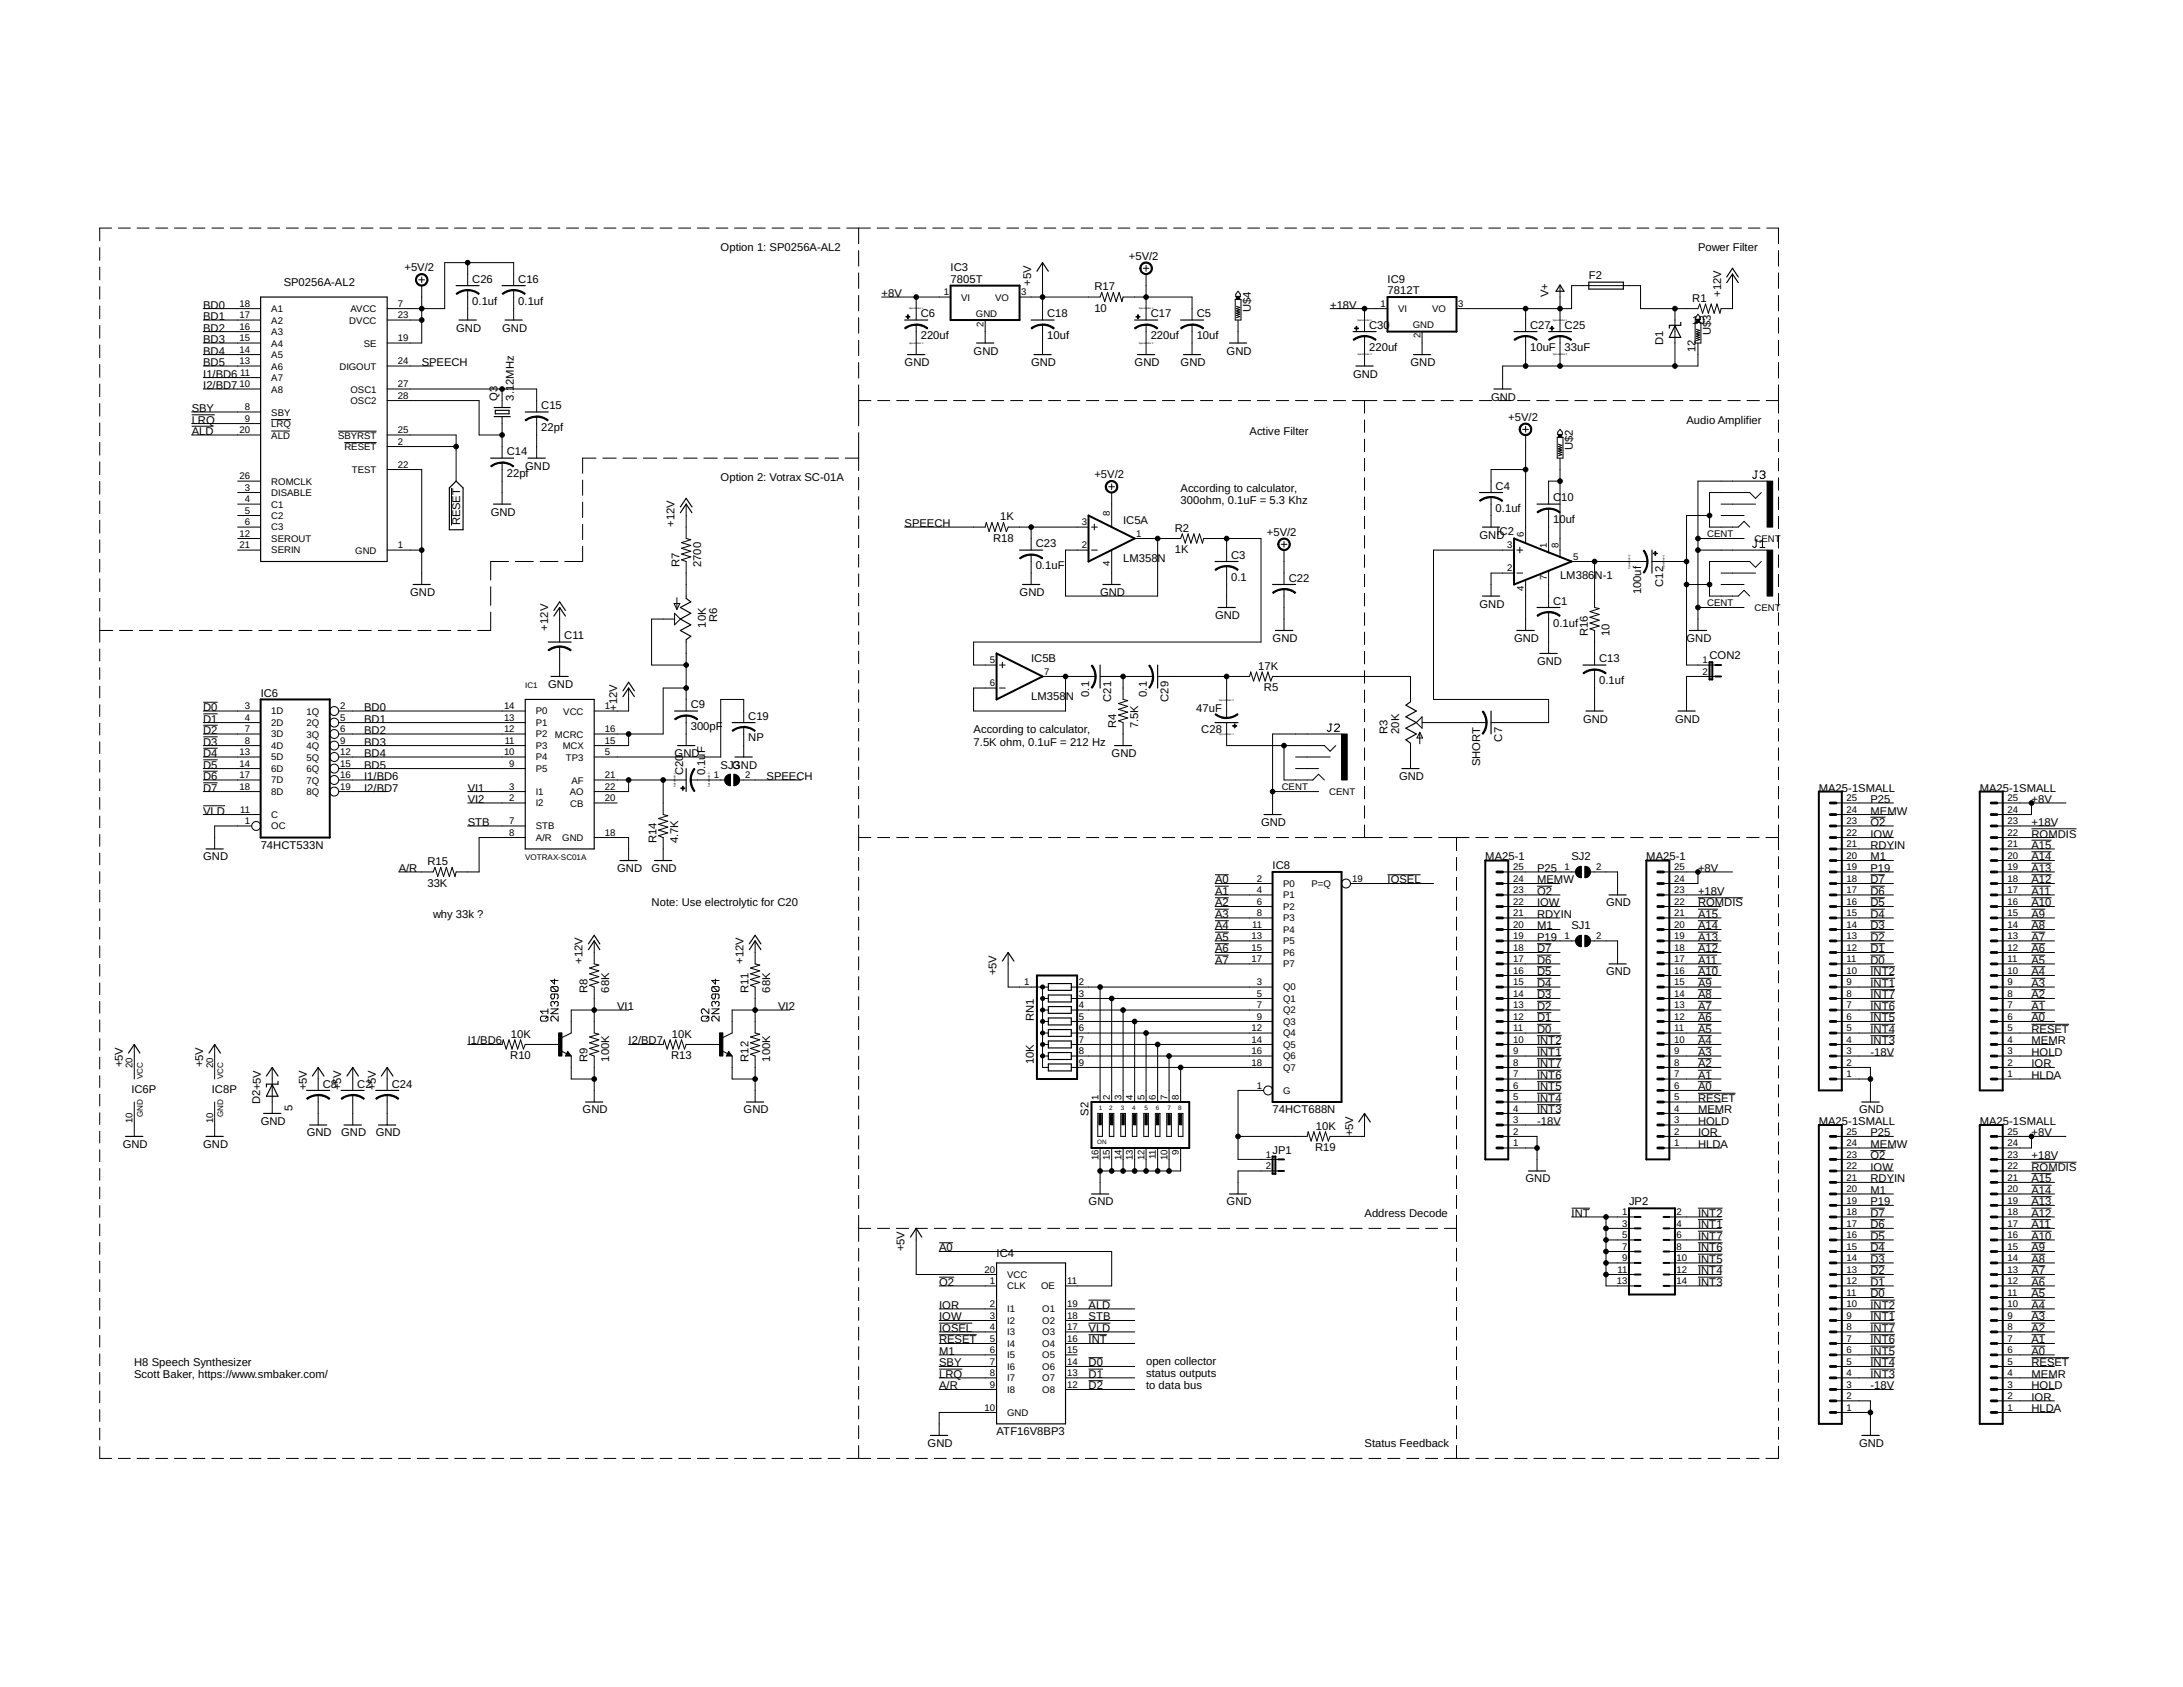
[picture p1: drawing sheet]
<svg xmlns="http://www.w3.org/2000/svg" width="279mm" height="216mm" viewBox="0 0 279 216" stroke-linecap="round" stroke-linejoin="round" font-family="sans-serif">
<defs><g id="words">
<g font-size="1.4">
<text x="51.8" y="34.7">+5V/2</text>
<text x="92.2" y="32.1">Option 1: SP0256A-AL2</text>
<text x="121.7" y="34.7">IC3</text>
<text x="144.5" y="33.2">+5V/2</text>
<text x="203.3" y="35.7">F2</text>
<text x="217.3" y="32.1">Power Filter</text>
<text x="26" y="41">BD1</text>
<text x="26" y="39.5">BD0</text>
<text x="36.3" y="36.5">SP0256A-AL2</text>
<text x="60.4" y="39">0.1uf</text>
<text x="60.4" y="36.2">C26</text>
<text x="66.3" y="39">0.1uf</text>
<text x="66.3" y="36.2">C16</text>
<text x="112.8" y="38">+8V</text>
<text x="117.8" y="40.6">C6</text>
<text x="121.7" y="36.2">7805T</text>
<text x="132" y="36.5" transform="rotate(-90 132 36.5)">+5V</text>
<text x="134" y="40.6">C18</text>
<text x="140.1" y="39.9">10</text>
<text x="140.1" y="37.2">R17</text>
<text x="147.3" y="40.6">C17</text>
<text x="153.2" y="40.6">C5</text>
<text x="160.1" y="39.9" transform="rotate(-90 160.1 39.9)">U$4</text>
<text x="170.2" y="39.5">+18V</text>
<text x="177.6" y="37.7">7812T</text>
<text x="177.6" y="36.2">IC9</text>
<text x="198.2" y="38" transform="rotate(-90 198.2 38)">V+</text>
<text x="216.6" y="41.4">1</text>
<text x="216.6" y="38.6">R1</text>
<text x="217.4" y="41.4">0</text>
<text x="220.3" y="38" transform="rotate(-90 220.3 38)">+12V</text>
<text x="26" y="46.8">BD5</text>
<text x="26" y="45.4">BD4</text>
<text x="26" y="43.9">BD3</text>
<text x="26" y="42.4">BD2</text>
<text x="54" y="46.8">SPEECH</text>
<text x="58.4" y="42.4">GND</text>
<text x="64.3" y="42.4">GND</text>
<text x="115.8" y="46.8">GND</text>
<text x="117.8" y="43.4">220uf</text>
<text x="124.6" y="45.4">GND</text>
<text x="132" y="46.8">GND</text>
<text x="134" y="43.4">10uf</text>
<text x="145.2" y="46.8">GND</text>
<text x="147.3" y="43.4">220uf</text>
<text x="151.1" y="46.8">GND</text>
<text x="153.2" y="43.4">10uf</text>
<text x="157" y="45.4">GND</text>
<text x="175.2" y="44.9">220uf</text>
<text x="175.2" y="42.1">C30</text>
<text x="180.5" y="46.8">GND</text>
<text x="195.8" y="44.9">10uF</text>
<text x="195.8" y="42.1">C27</text>
<text x="200.3" y="44.9">33uF</text>
<text x="200.3" y="42.1">C25</text>
<text x="212.9" y="44.1" transform="rotate(-90 212.9 44.1)">D1</text>
<text x="217" y="45" transform="rotate(-90 217 45)">12</text>
<text x="219" y="42.9" transform="rotate(-90 219 42.9)">U$3</text>
<text x="24.5" y="52.7">SBY</text>
<text x="26" y="48.3">I1/BD6</text>
<text x="26" y="49.8">I2/BD7</text>
<text x="63.7" y="51.3" transform="rotate(-90 63.7 51.3)">Q3</text>
<text x="65.7" y="51.3" transform="rotate(-90 65.7 51.3)">3.12MHz</text>
<text x="69.3" y="52.4">C15</text>
<text x="173.2" y="48.3">GND</text>
<text x="190.8" y="51.3">GND</text>
<text x="193" y="53.8">+5V/2</text>
<text x="24.5" y="55.7">ALD</text>
<text x="24.5" y="54.2">LRQ</text>
<text x="64.9" y="58.3">C14</text>
<text x="69.3" y="55.2">22pf</text>
<text x="159.9" y="55.7">Active Filter</text>
<text x="201.3" y="57.6" transform="rotate(-90 201.3 57.6)">U$2</text>
<text x="215.9" y="54.2">Audio Amplifier</text>
<text x="62.8" y="66">GND</text>
<text x="64.9" y="61">22pf</text>
<text x="67.2" y="60.1">GND</text>
<text x="92.2" y="61.6">Option 2: Votrax SC-01A</text>
<text x="140.1" y="61.2">+5V/2</text>
<text x="151.1" y="63">According to calculator,</text>
<text x="151.1" y="64.5">300ohm, 0.1uF = 5.3 Khz</text>
<text x="191.4" y="65.5">0.1uf</text>
<text x="191.4" y="62.7">C4</text>
<text x="198.8" y="64.1">C</text>
<text x="199.8" y="64.1">10</text>
<text x="58.9" y="67.3" transform="rotate(-90 58.9 67.3)">RESET</text>
<text x="86.3" y="67.5" transform="rotate(-90 86.3 67.5)">+12V</text>
<text x="115.8" y="67.5">SPEECH</text>
<text x="127.1" y="69.4">R18</text>
<text x="128" y="66.6">1K</text>
<text x="132.6" y="70">C23</text>
<text x="143.7" y="71.9">LM358</text>
<text x="143.7" y="67.1">IC5A</text>
<text x="148.2" y="71.9">N</text>
<text x="150.4" y="70.8">1K</text>
<text x="150.4" y="68.1">R2</text>
<text x="157.6" y="71.5">C3</text>
<text x="162.1" y="68.6">+5V/2</text>
<text x="189.4" y="68.9">GND</text>
<text x="191.5" y="68.5">IC2</text>
<text x="198.8" y="66.9">10uf</text>
<text x="52.5" y="76.3">GND</text>
<text x="87" y="72.6" transform="rotate(-90 87 72.6)">R7</text>
<text x="89.7" y="72.6" transform="rotate(-90 89.7 72.6)">2700</text>
<text x="130.5" y="76.3">GND</text>
<text x="132.6" y="72.8">0.1uF</text>
<text x="140.8" y="76.3">GND</text>
<text x="157.6" y="74.3">0.1</text>
<text x="164.9" y="74.4">C22</text>
<text x="189.4" y="77.8">GND</text>
<text x="198.8" y="77.4">C1</text>
<text x="199.7" y="74.1">LM386</text>
<text x="204.1" y="74.1">N-1</text>
<text x="210.1" y="76.1" transform="rotate(-90 210.1 76.1)">100uf</text>
<text x="212.8" y="75.1" transform="rotate(-90 212.8 75.1)">C12</text>
<text x="70.2" y="80.7" transform="rotate(-90 70.2 80.7)">+12V</text>
<text x="72.2" y="81.8">C11</text>
<text x="90.3" y="80.3" transform="rotate(-90 90.3 80.3)">10K</text>
<text x="91.8" y="79.6" transform="rotate(-90 91.8 79.6)">R6</text>
<text x="155.5" y="79.2">GND</text>
<text x="162.9" y="82.2">GND</text>
<text x="193.8" y="82.2">GND</text>
<text x="198.8" y="80.2">0.1uf</text>
<text x="203.2" y="81.4" transform="rotate(-90 203.2 81.4)">R16</text>
<text x="206" y="81.4" transform="rotate(-90 206 81.4)">10</text>
<text x="215.9" y="82.2">GND</text>
<text x="33.4" y="89.2">IC6</text>
<text x="70.2" y="88.1">GND</text>
<text x="132" y="89.5">LM358</text>
<text x="132" y="84.7">IC5B</text>
<text x="136.4" y="89.5">N</text>
<text x="139.4" y="89.2" transform="rotate(-90 139.4 89.2)">0.1</text>
<text x="142.2" y="89.8" transform="rotate(-90 142.2 89.8)">C21</text>
<text x="146.8" y="89.2" transform="rotate(-90 146.8 89.2)">0.1</text>
<text x="149.6" y="89.8" transform="rotate(-90 149.6 89.8)">C29</text>
<text x="161.1" y="85.7">17K</text>
<text x="161.8" y="88.5">R5</text>
<text x="196.7" y="85.1">GND</text>
<text x="204.7" y="87.5">0.1uf</text>
<text x="204.7" y="84.7">C13</text>
<text x="218.8" y="84.4">CON2</text>
<text x="26" y="91">D0</text>
<text x="26" y="92.5">D1</text>
<text x="26" y="93.9">D2</text>
<text x="26" y="95.4">D3</text>
<text x="46.6" y="95.4">BD3</text>
<text x="46.6" y="93.9">BD2</text>
<text x="46.6" y="92.5">BD1</text>
<text x="46.6" y="91">BD0</text>
<text x="79" y="91" transform="rotate(-90 79 91)">+12V</text>
<text x="88.4" y="93.4">300pF</text>
<text x="88.4" y="90.6">C9</text>
<text x="95.8" y="94.9">NP</text>
<text x="95.8" y="92.1">C19</text>
<text x="124.6" y="93.9">According to calculator,</text>
<text x="124.6" y="95.4">7.5K ohm, 0.1uF = 212 Hz</text>
<text x="142.9" y="93.2" transform="rotate(-90 142.9 93.2)">R4</text>
<text x="145.7" y="93.2" transform="rotate(-90 145.7 93.2)">7.5K</text>
<text x="153.1" y="91.1">47uF</text>
<text x="153.8" y="93.9">C28</text>
<text x="177.6" y="93.9" transform="rotate(-90 177.6 93.9)">R3</text>
<text x="179.1" y="93.9" transform="rotate(-90 179.1 93.9)">20K</text>
<text x="192.2" y="94.9" transform="rotate(-90 192.2 94.9)">C7</text>
<text x="202.6" y="92.5">GND</text>
<text x="214.4" y="92.5">GND</text>
<text x="26" y="96.9">D4</text>
<text x="26" y="98.4">D5</text>
<text x="26" y="99.8">D6</text>
<text x="26" y="101.3">D7</text>
<text x="46.6" y="98.4">BD5</text>
<text x="46.6" y="96.9">BD4</text>
<text x="46.6" y="99.8">I1/BD6</text>
<text x="46.6" y="101.3">I2/BD7</text>
<text x="59.9" y="101.3">VI1</text>
<text x="86.3" y="96.9">GND</text>
<text x="87.5" y="99.2" transform="rotate(-90 87.5 99.2)">C20</text>
<text x="90.2" y="99.2" transform="rotate(-90 90.2 99.2)">0.1uF</text>
<text x="92.2" y="98.4">SJGND</text>
<text x="93.9" y="98.4">3</text>
<text x="98.1" y="99.8">SPEECH</text>
<text x="142.3" y="96.9">GND</text>
<text x="179.1" y="99.8">GND</text>
<text x="189.4" y="98.1" transform="rotate(-90 189.4 98.1)">SHORT</text>
<text x="232.8" y="101.3">MA25-1SMALL</text>
<text x="253.4" y="101.3">MA25-1SMALL</text>
<text x="26" y="104.2">VLD</text>
<text x="59.9" y="102.8">VI2</text>
<text x="59.9" y="105.7">STB</text>
<text x="84" y="107.9" transform="rotate(-90 84 107.9)">R14</text>
<text x="86.8" y="107.9" transform="rotate(-90 86.8 107.9)">4.7K</text>
<text x="161.4" y="105.7">GND</text>
<text x="239.4" y="107.2">IOW</text>
<text x="239.4" y="105.7">O2</text>
<text x="239.4" y="104.2">MEMW</text>
<text x="239.4" y="102.8">P25</text>
<text x="260" y="107.2">ROMDIS</text>
<text x="260" y="105.7">+18V</text>
<text x="260" y="102.8">+8V</text>
<text x="26" y="110.1">GND</text>
<text x="33.4" y="108.7">74HCT533N</text>
<text x="51" y="111.6">A/R</text>
<text x="54.7" y="113.5">33K</text>
<text x="54.7" y="110.7">R15</text>
<text x="79" y="111.6">GND</text>
<text x="83.4" y="111.6">GND</text>
<text x="155.5" y="113.1">A0</text>
<text x="162.9" y="111.2">IC8</text>
<text x="177.6" y="113.1">IOSEL</text>
<text x="190.1" y="110.1">MA25-1</text>
<text x="196.7" y="113.1">MEMW</text>
<text x="196.7" y="111.6">P25</text>
<text x="201.1" y="110.1">SJ2</text>
<text x="210.7" y="110.1">MA25-1</text>
<text x="217.3" y="111.6">+8V</text>
<text x="239.4" y="113.1">D7</text>
<text x="239.4" y="110.1">M1</text>
<text x="239.4" y="108.7">RDYIN</text>
<text x="239.4" y="111.6">P19</text>
<text x="260" y="113.1">A12</text>
<text x="260" y="111.6">A13</text>
<text x="260" y="110.1">A14</text>
<text x="260" y="108.7">A15</text>
<text x="55.4" y="117.5">why 33k ?</text>
<text x="83.4" y="116">Note: Use electrolytic for C20</text>
<text x="155.5" y="114.5">A1</text>
<text x="155.5" y="116">A2</text>
<text x="155.5" y="117.5">A3</text>
<text x="155.5" y="119">A4</text>
<text x="196.7" y="119">M1</text>
<text x="196.7" y="116">IOW</text>
<text x="196.7" y="114.5">O2</text>
<text x="196.7" y="117.5">RDYIN</text>
<text x="201.1" y="119">SJ1</text>
<text x="205.6" y="116">GND</text>
<text x="217.3" y="119">A14</text>
<text x="217.3" y="117.5">A15</text>
<text x="217.3" y="116">ROMDIS</text>
<text x="217.3" y="114.5">+18V</text>
<text x="239.4" y="119">D3</text>
<text x="239.4" y="117.5">D4</text>
<text x="239.4" y="116">D5</text>
<text x="239.4" y="114.5">D6</text>
<text x="260" y="119">A8</text>
<text x="260" y="117.5">A9</text>
<text x="260" y="116">A10</text>
<text x="260" y="114.5">A11</text>
<text x="74.6" y="123.4" transform="rotate(-90 74.6 123.4)">+12V</text>
<text x="95.2" y="123.4" transform="rotate(-90 95.2 123.4)">+12V</text>
<text x="127.6" y="124.8" transform="rotate(-90 127.6 124.8)">+5V</text>
<text x="155.5" y="120.4">A5</text>
<text x="155.5" y="121.9">A6</text>
<text x="155.5" y="123.4">A7</text>
<text x="196.7" y="124.8">D5</text>
<text x="196.7" y="123.4">D6</text>
<text x="196.7" y="121.9">D7</text>
<text x="196.7" y="120.4">P19</text>
<text x="205.6" y="124.8">GND</text>
<text x="217.3" y="124.8">A10</text>
<text x="217.3" y="123.4">A11</text>
<text x="217.3" y="121.9">A12</text>
<text x="217.3" y="120.4">A13</text>
<text x="239.4" y="124.8">INT2</text>
<text x="239.4" y="123.4">D0</text>
<text x="239.4" y="121.9">D1</text>
<text x="239.4" y="120.4">D2</text>
<text x="260" y="124.8">A4</text>
<text x="260" y="123.4">A5</text>
<text x="260" y="121.9">A6</text>
<text x="260" y="120.4">A7</text>
<text x="75.2" y="127" transform="rotate(-90 75.2 127)">R8</text>
<text x="78" y="127" transform="rotate(-90 78 127)">68K</text>
<text x="79" y="129.3">VI1</text>
<text x="95.8" y="127" transform="rotate(-90 95.8 127)">R11</text>
<text x="98.6" y="127" transform="rotate(-90 98.6 127)">68K</text>
<text x="99.6" y="129.3">VI2</text>
<text x="132.3" y="130.7" transform="rotate(-90 132.3 130.7)">RN1</text>
<text x="196.7" y="130.7">D1</text>
<text x="196.7" y="129.3">D2</text>
<text x="196.7" y="127.8">D3</text>
<text x="196.7" y="126.3">D4</text>
<text x="217.3" y="130.7">A6</text>
<text x="217.3" y="129.3">A7</text>
<text x="217.3" y="127.8">A8</text>
<text x="217.3" y="126.3">A9</text>
<text x="239.4" y="130.7">INT5</text>
<text x="239.4" y="129.3">INT6</text>
<text x="239.4" y="127.8">INT7</text>
<text x="239.4" y="126.3">INT1</text>
<text x="260" y="130.7">A0</text>
<text x="260" y="129.3">A1</text>
<text x="260" y="127.8">A2</text>
<text x="260" y="126.3">A3</text>
<text x="15.7" y="136.6" transform="rotate(-90 15.7 136.6)">+5V</text>
<text x="26" y="136.6" transform="rotate(-90 26 136.6)">+5V</text>
<text x="59.9" y="133.7">I1/BD6</text>
<text x="65.3" y="135.6">R10</text>
<text x="65.4" y="132.8">10K</text>
<text x="75.2" y="135.9" transform="rotate(-90 75.2 135.9)">R9</text>
<text x="78" y="135.9" transform="rotate(-90 78 135.9)">100K</text>
<text x="80.5" y="133.7">I2/BD7</text>
<text x="85.9" y="135.6">R13</text>
<text x="86" y="132.8">10K</text>
<text x="95.8" y="135.9" transform="rotate(-90 95.8 135.9)">R12</text>
<text x="98.6" y="135.9" transform="rotate(-90 98.6 135.9)">100K</text>
<text x="132.3" y="136.2" transform="rotate(-90 132.3 136.2)">10K</text>
<text x="196.7" y="136.6">INT7</text>
<text x="196.7" y="135.1">INT1</text>
<text x="196.7" y="133.7">INT2</text>
<text x="196.7" y="132.2">D0</text>
<text x="217.3" y="136.6">A2</text>
<text x="217.3" y="135.1">A3</text>
<text x="217.3" y="133.7">A4</text>
<text x="217.3" y="132.2">A5</text>
<text x="239.4" y="133.7">INT3</text>
<text x="239.4" y="132.2">INT4</text>
<text x="239.4" y="135.1">-18V</text>
<text x="260" y="132.2">RESET</text>
<text x="260" y="136.6">IOR</text>
<text x="260" y="135.1">HOLD</text>
<text x="260" y="133.7">MEMR</text>
<text x="16.8" y="139.9">IC6P</text>
<text x="27.1" y="139.9">IC8P</text>
<text x="33.3" y="141.3" transform="rotate(-90 33.3 141.3)">D2+5V</text>
<text x="33.4" y="144">GND</text>
<text x="37.4" y="142.1" transform="rotate(-90 37.4 142.1)">5</text>
<text x="39.3" y="139.6" transform="rotate(-90 39.3 139.6)">+5V</text>
<text x="41.3" y="139.2">C8</text>
<text x="43.7" y="139.6" transform="rotate(-90 43.7 139.6)">+5V</text>
<text x="45.7" y="139.2">C2</text>
<text x="48.1" y="139.6" transform="rotate(-90 48.1 139.6)">+5V</text>
<text x="50.1" y="139.2">C24</text>
<text x="74.6" y="142.5">GND</text>
<text x="95.2" y="142.5">GND</text>
<text x="139.3" y="142.8" transform="rotate(-90 139.3 142.8)">S2</text>
<text x="162.9" y="142.5">74HCT688N</text>
<text x="196.7" y="142.5">INT3</text>
<text x="196.7" y="141">INT4</text>
<text x="196.7" y="139.6">INT5</text>
<text x="196.7" y="138.1">INT6</text>
<text x="196.7" y="144">-18V</text>
<text x="217.3" y="141">RESET</text>
<text x="217.3" y="144">HOLD</text>
<text x="217.3" y="142.5">MEMR</text>
<text x="217.3" y="139.6">A0</text>
<text x="217.3" y="138.1">A1</text>
<text x="232.8" y="144">MA25-1SMALL</text>
<text x="237.9" y="142.5">GND</text>
<text x="253.4" y="144">MA25-1SMALL</text>
<text x="260" y="138.1">HLDA</text>
<text x="15.7" y="146.9">GND</text>
<text x="26" y="146.9">GND</text>
<text x="39.3" y="145.4">GND</text>
<text x="43.7" y="145.4">GND</text>
<text x="48.1" y="145.4">GND</text>
<text x="162.9" y="147.6">JP1</text>
<text x="168.3" y="147.3">R19</text>
<text x="168.4" y="144.6">10K</text>
<text x="173.2" y="145.4" transform="rotate(-90 173.2 145.4)">+5V</text>
<text x="217.3" y="146.9">HLDA</text>
<text x="217.3" y="145.4">IOR</text>
<text x="239.4" y="149.9">IOW</text>
<text x="239.4" y="148.4">O2</text>
<text x="239.4" y="146.9">MEMW</text>
<text x="239.4" y="145.4">P25</text>
<text x="260" y="149.9">ROMDIS</text>
<text x="260" y="148.4">+18V</text>
<text x="260" y="145.4">+8V</text>
<text x="139.3" y="154.3">GND</text>
<text x="157" y="154.3">GND</text>
<text x="174.6" y="155.7">Address Decode</text>
<text x="195.3" y="151.3">GND</text>
<text x="201.1" y="155.7">INT</text>
<text x="208.5" y="154.3">JP2</text>
<text x="217.3" y="155.7">INT2</text>
<text x="239.4" y="155.7">D7</text>
<text x="239.4" y="152.8">M1</text>
<text x="239.4" y="151.3">RDYIN</text>
<text x="239.4" y="154.3">P19</text>
<text x="260" y="155.7">A12</text>
<text x="260" y="154.3">A13</text>
<text x="260" y="152.8">A14</text>
<text x="260" y="151.3">A15</text>
<text x="115.8" y="160.2" transform="rotate(-90 115.8 160.2)">+5V</text>
<text x="120.2" y="160.2">A0</text>
<text x="127.6" y="160.9">IC4</text>
<text x="217.3" y="161.6">INT5</text>
<text x="217.3" y="160.2">INT6</text>
<text x="217.3" y="158.7">INT7</text>
<text x="217.3" y="157.2">INT1</text>
<text x="239.4" y="161.6">D3</text>
<text x="239.4" y="160.2">D4</text>
<text x="239.4" y="158.7">D5</text>
<text x="239.4" y="157.2">D6</text>
<text x="260" y="161.6">A8</text>
<text x="260" y="160.2">A9</text>
<text x="260" y="158.7">A10</text>
<text x="260" y="157.2">A11</text>
<text x="120.2" y="164.6">O2</text>
<text x="120.2" y="167.5">IOR</text>
<text x="139.3" y="167.5">ALD</text>
<text x="217.3" y="164.6">INT3</text>
<text x="217.3" y="163.1">INT4</text>
<text x="239.4" y="167.5">INT2</text>
<text x="239.4" y="166">D0</text>
<text x="239.4" y="164.6">D1</text>
<text x="239.4" y="163.1">D2</text>
<text x="260" y="167.5">A4</text>
<text x="260" y="166">A5</text>
<text x="260" y="164.6">A6</text>
<text x="260" y="163.1">A7</text>
<text x="120.2" y="171.9">RESET</text>
<text x="120.2" y="173.4">M1</text>
<text x="120.2" y="169">IOW</text>
<text x="120.2" y="170.5">IOSEL</text>
<text x="139.3" y="171.9">INT</text>
<text x="139.3" y="169">STB</text>
<text x="139.3" y="170.5">VLD</text>
<text x="239.4" y="173.4">INT5</text>
<text x="239.4" y="171.9">INT6</text>
<text x="239.4" y="170.5">INT7</text>
<text x="239.4" y="169">INT1</text>
<text x="260" y="173.4">A0</text>
<text x="260" y="171.9">A1</text>
<text x="260" y="170.5">A2</text>
<text x="260" y="169">A3</text>
<text x="17.2" y="174.8">H8 Speech Synthesizer</text>
<text x="17.2" y="176.3">Scott Baker, https://www.smbaker.com/</text>
<text x="120.2" y="176.3">LRQ</text>
<text x="120.2" y="174.9">SBY</text>
<text x="120.2" y="177.8">A/R</text>
<text x="139.3" y="174.9">D0</text>
<text x="139.3" y="176.3">D1</text>
<text x="139.3" y="177.8">D2</text>
<text x="146.7" y="174.7">open collector</text>
<text x="146.7" y="176.3">status outputs</text>
<text x="146.7" y="177.8">to data bus</text>
<text x="239.4" y="176.3">INT3</text>
<text x="239.4" y="174.9">INT4</text>
<text x="239.4" y="177.8">-18V</text>
<text x="260" y="174.9">RESET</text>
<text x="260" y="179.3">IOR</text>
<text x="260" y="177.8">HOLD</text>
<text x="260" y="176.3">MEMR</text>
<text x="118.7" y="185.2">GND</text>
<text x="127.6" y="183.7">ATF16V8BP3</text>
<text x="174.6" y="185.2">Status Feedback</text>
<text x="237.9" y="185.2">GND</text>
<text x="260" y="180.8">HLDA</text>
</g>
<g font-size="1.2">
<text x="30.7" y="39.3">18</text>
<text x="30.7" y="40.8">17</text>
<text x="34.7" y="39.9">A1</text>
<text x="34.7" y="41.4">A2</text>
<text x="44.7" y="41.4">DVCC</text>
<text x="44.9" y="39.9">AVCC</text>
<text x="50.9" y="39.3">7</text>
<text x="50.9" y="40.8">23</text>
<text x="120.8" y="37.8">1</text>
<text x="123" y="38.5">VI</text>
<text x="124.9" y="40.5">GND</text>
<text x="125.9" y="41.8" transform="rotate(-90 125.9 41.8)">2</text>
<text x="127.4" y="38.5">VO</text>
<text x="130.7" y="37.8">3</text>
<text x="176.7" y="39.3">1</text>
<text x="178.9" y="39.9">VI</text>
<text x="180.8" y="42">GND</text>
<text x="183.3" y="39.9">VO</text>
<text x="186.6" y="39.3">3</text>
<text x="30.7" y="42.2">16</text>
<text x="30.7" y="43.7">15</text>
<text x="30.7" y="45.2">14</text>
<text x="30.7" y="46.6">13</text>
<text x="34.7" y="42.9">A3</text>
<text x="34.7" y="44.3">A4</text>
<text x="34.7" y="45.8">A5</text>
<text x="34.7" y="47.3">A6</text>
<text x="43.4" y="47.3">DIGOUT</text>
<text x="46.6" y="44.4">SE</text>
<text x="50.9" y="46.6">24</text>
<text x="50.9" y="43.7">19</text>
<text x="181.8" y="43.3" transform="rotate(-90 181.8 43.3)">2</text>
<text x="30.7" y="49.6">10</text>
<text x="30.7" y="48.1">11</text>
<text x="31.3" y="52.5">8</text>
<text x="34.7" y="48.8">A7</text>
<text x="34.7" y="50.2">A8</text>
<text x="34.7" y="53.2">SBY</text>
<text x="44.9" y="50.2">OSC1</text>
<text x="44.9" y="51.7">OSC2</text>
<text x="50.9" y="49.6">27</text>
<text x="50.9" y="51.1">28</text>
<text x="30.7" y="55.5">20</text>
<text x="31.3" y="54">9</text>
<text x="34.7" y="54.6">LRQ</text>
<text x="34.7" y="56.1">ALD</text>
<text x="43.3" y="56.1">SBYRST</text>
<text x="44.1" y="57.6">RESET</text>
<text x="50.9" y="55.5">25</text>
<text x="50.9" y="56.9">2</text>
<text x="50.9" y="59.9">22</text>
<text x="30.7" y="61.4">26</text>
<text x="31.3" y="64.3">4</text>
<text x="31.3" y="65.8">5</text>
<text x="31.3" y="62.8">3</text>
<text x="34.7" y="64.9">C1</text>
<text x="34.7" y="63.5">DISABLE</text>
<text x="34.7" y="62">ROMCLK</text>
<text x="45" y="60.5">TEST</text>
<text x="30.7" y="68.7">12</text>
<text x="30.7" y="70.2">21</text>
<text x="31.3" y="67.2">6</text>
<text x="34.7" y="66.4">C2</text>
<text x="34.7" y="67.9">C3</text>
<text x="34.7" y="69.4">SEROUT</text>
<text x="34.7" y="70.8">SERIN</text>
<text x="45.5" y="70.8">GND</text>
<text x="50.9" y="70.2">1</text>
<text x="138.4" y="70.2">2</text>
<text x="138.4" y="67.2">3</text>
<text x="142.1" y="66.1" transform="rotate(-90 142.1 66.1)">8</text>
<text x="145.4" y="68.7">1</text>
<text x="192.9" y="70.2">3</text>
<text x="195" y="68.7" transform="rotate(-90 195 68.7)">6</text>
<text x="198" y="70.2" transform="rotate(-90 198 70.2)">1</text>
<text x="199.5" y="70.2" transform="rotate(-90 199.5 70.2)">8</text>
<text x="201.3" y="71.7">5</text>
<text x="218.5" y="68.7">CENT</text>
<text x="224.6" y="69.4">CENT</text>
<text x="142.1" y="72.4" transform="rotate(-90 142.1 72.4)">4</text>
<text x="192.9" y="73.1">2</text>
<text x="195" y="75.7" transform="rotate(-90 195 75.7)">4</text>
<text x="198" y="74.2" transform="rotate(-90 198 74.2)">7</text>
<text x="218.5" y="77.5">CENT</text>
<text x="224.6" y="78.2">CENT</text>
<text x="126.7" y="87.8">6</text>
<text x="126.7" y="84.9">5</text>
<text x="133.6" y="86.4">7</text>
<text x="217.9" y="84.9">1</text>
<text x="217.9" y="86.4">2</text>
<text x="31.3" y="90.8">3</text>
<text x="31.3" y="92.3">4</text>
<text x="31.3" y="93.7">7</text>
<text x="31.3" y="95.2">8</text>
<text x="34.7" y="91.4">1D</text>
<text x="34.7" y="92.9">2D</text>
<text x="34.7" y="94.4">3D</text>
<text x="34.7" y="95.9">4D</text>
<text x="39.2" y="91.4">1Q</text>
<text x="39.2" y="92.9">2Q</text>
<text x="39.2" y="94.4">3Q</text>
<text x="39.2" y="95.9">4Q</text>
<text x="43.6" y="90.8">2</text>
<text x="43.6" y="92.3">5</text>
<text x="43.6" y="93.7">6</text>
<text x="43.6" y="95.2">9</text>
<text x="64.5" y="90.8">14</text>
<text x="64.5" y="92.3">13</text>
<text x="64.5" y="93.7">12</text>
<text x="64.6" y="95.2">11</text>
<text x="68.6" y="91.4">P0</text>
<text x="68.6" y="92.9">P1</text>
<text x="68.6" y="94.4">P2</text>
<text x="68.6" y="95.9">P3</text>
<text x="71" y="94.4">MCRC</text>
<text x="72" y="95.9">MCX</text>
<text x="72.1" y="91.4">VCC</text>
<text x="77.4" y="90.8">1</text>
<text x="77.4" y="93.7">16</text>
<text x="77.4" y="95.2">15</text>
<text x="30.7" y="96.7">13</text>
<text x="30.7" y="98.1">14</text>
<text x="30.7" y="99.6">17</text>
<text x="30.7" y="101.1">18</text>
<text x="34.7" y="97.3">5D</text>
<text x="34.7" y="98.8">6D</text>
<text x="34.7" y="100.3">7D</text>
<text x="34.7" y="101.7">8D</text>
<text x="39.2" y="97.3">5Q</text>
<text x="39.2" y="98.8">6Q</text>
<text x="39.2" y="100.3">7Q</text>
<text x="39.2" y="101.7">8Q</text>
<text x="43.6" y="96.7">12</text>
<text x="43.6" y="98.1">15</text>
<text x="43.6" y="99.6">16</text>
<text x="43.6" y="101.1">19</text>
<text x="64.5" y="96.7">10</text>
<text x="65.2" y="101.1">3</text>
<text x="65.2" y="98.1">9</text>
<text x="68.6" y="97.3">P4</text>
<text x="68.6" y="101.7">I1</text>
<text x="68.6" y="98.8">P5</text>
<text x="72.4" y="97.3">TP3</text>
<text x="72.9" y="101.7">AO</text>
<text x="73.1" y="100.3">AF</text>
<text x="77.4" y="99.6">21</text>
<text x="77.4" y="101.1">22</text>
<text x="77.4" y="96.7">5</text>
<text x="91.4" y="99.6">1</text>
<text x="95.4" y="99.6">2</text>
<text x="164" y="101.1">CENT</text>
<text x="170.1" y="101.7">CENT</text>
<text x="30.7" y="104">11</text>
<text x="31.3" y="105.5">1</text>
<text x="34.7" y="106.2">OC</text>
<text x="34.7" y="104.7">C</text>
<text x="65.2" y="102.6">2</text>
<text x="65.2" y="105.5">7</text>
<text x="65.2" y="107">8</text>
<text x="68.6" y="103.2">I2</text>
<text x="68.6" y="106.2">STB</text>
<text x="68.6" y="107.6">A/R</text>
<text x="72" y="107.6">GND</text>
<text x="73" y="103.2">CB</text>
<text x="77.4" y="107">18</text>
<text x="77.4" y="102.6">20</text>
<text x="236.3" y="107">22</text>
<text x="236.3" y="105.5">23</text>
<text x="236.3" y="104">24</text>
<text x="236.3" y="102.6">25</text>
<text x="256.9" y="107">22</text>
<text x="256.9" y="105.5">23</text>
<text x="256.9" y="104">24</text>
<text x="256.9" y="102.6">25</text>
<text x="160.8" y="112.9">2</text>
<text x="164.2" y="113.5">P0</text>
<text x="167.9" y="113.5">P=Q</text>
<text x="173.1" y="112.9">19</text>
<text x="193.7" y="112.9">24</text>
<text x="193.7" y="111.4">25</text>
<text x="200.3" y="111.4">1</text>
<text x="204.3" y="111.4">2</text>
<text x="214.3" y="112.9">24</text>
<text x="214.3" y="111.4">25</text>
<text x="236.3" y="112.9">18</text>
<text x="236.3" y="111.4">19</text>
<text x="236.3" y="109.9">20</text>
<text x="236.3" y="108.4">21</text>
<text x="256.9" y="112.9">18</text>
<text x="256.9" y="111.4">19</text>
<text x="256.9" y="109.9">20</text>
<text x="256.9" y="108.4">21</text>
<text x="160.3" y="118.7">11</text>
<text x="160.8" y="114.3">4</text>
<text x="160.8" y="115.8">6</text>
<text x="160.8" y="117.3">8</text>
<text x="164.2" y="115">P1</text>
<text x="164.2" y="116.5">P2</text>
<text x="164.2" y="117.9">P3</text>
<text x="164.2" y="119.4">P4</text>
<text x="193.7" y="118.7">20</text>
<text x="193.7" y="117.3">21</text>
<text x="193.7" y="115.8">22</text>
<text x="193.7" y="114.3">23</text>
<text x="214.3" y="118.7">20</text>
<text x="214.3" y="117.3">21</text>
<text x="214.3" y="115.8">22</text>
<text x="214.3" y="114.3">23</text>
<text x="236.3" y="118.7">14</text>
<text x="236.3" y="117.3">15</text>
<text x="236.3" y="115.8">16</text>
<text x="236.3" y="114.3">17</text>
<text x="256.9" y="118.7">14</text>
<text x="256.9" y="117.3">15</text>
<text x="256.9" y="115.8">16</text>
<text x="256.9" y="114.3">17</text>
<text x="160.2" y="120.2">13</text>
<text x="160.2" y="121.7">15</text>
<text x="160.2" y="123.2">17</text>
<text x="164.2" y="120.9">P5</text>
<text x="164.2" y="122.3">P6</text>
<text x="164.2" y="123.8">P7</text>
<text x="193.7" y="124.6">16</text>
<text x="193.7" y="123.2">17</text>
<text x="193.7" y="121.7">18</text>
<text x="193.7" y="120.2">19</text>
<text x="200.3" y="120.2">1</text>
<text x="204.3" y="120.2">2</text>
<text x="214.3" y="124.6">16</text>
<text x="214.3" y="123.2">17</text>
<text x="214.3" y="121.7">18</text>
<text x="214.3" y="120.2">19</text>
<text x="236.3" y="124.6">10</text>
<text x="236.3" y="123.2">11</text>
<text x="236.3" y="121.7">12</text>
<text x="236.3" y="120.2">13</text>
<text x="256.9" y="124.6">10</text>
<text x="256.9" y="123.2">11</text>
<text x="256.9" y="121.7">12</text>
<text x="256.9" y="120.2">13</text>
<text x="131.1" y="126.1">1</text>
<text x="138.1" y="126.1">2</text>
<text x="138.1" y="127.6">3</text>
<text x="138.1" y="129">4</text>
<text x="138.1" y="130.5">5</text>
<text x="138.1" y="132">6</text>
<text x="160.2" y="132">12</text>
<text x="160.8" y="126.1">3</text>
<text x="160.8" y="127.6">5</text>
<text x="160.8" y="129">7</text>
<text x="160.8" y="130.5">9</text>
<text x="164.2" y="126.8">Q0</text>
<text x="164.2" y="128.2">Q1</text>
<text x="164.2" y="129.7">Q2</text>
<text x="164.2" y="131.2">Q3</text>
<text x="193.7" y="132">11</text>
<text x="193.7" y="130.5">12</text>
<text x="193.7" y="129">13</text>
<text x="193.7" y="127.6">14</text>
<text x="193.7" y="126.1">15</text>
<text x="214.3" y="132">11</text>
<text x="214.3" y="130.5">12</text>
<text x="214.3" y="129">13</text>
<text x="214.3" y="127.6">14</text>
<text x="214.3" y="126.1">15</text>
<text x="236.3" y="132">5</text>
<text x="236.3" y="130.5">6</text>
<text x="236.3" y="129">7</text>
<text x="236.3" y="127.6">8</text>
<text x="236.3" y="126.1">9</text>
<text x="256.9" y="132">5</text>
<text x="256.9" y="130.5">6</text>
<text x="256.9" y="129">7</text>
<text x="256.9" y="127.6">8</text>
<text x="256.9" y="126.1">9</text>
<text x="17" y="136.7" transform="rotate(-90 17 136.7)">20</text>
<text x="27.3" y="136.7" transform="rotate(-90 27.3 136.7)">20</text>
<text x="138.1" y="133.5">7</text>
<text x="138.1" y="134.9">8</text>
<text x="138.1" y="136.4">9</text>
<text x="160.2" y="133.5">14</text>
<text x="160.2" y="134.9">16</text>
<text x="160.2" y="136.4">18</text>
<text x="164.2" y="132.6">Q4</text>
<text x="164.2" y="134.1">Q5</text>
<text x="164.2" y="135.6">Q6</text>
<text x="164.2" y="137.1">Q7</text>
<text x="193.7" y="137.9">7</text>
<text x="193.7" y="136.4">8</text>
<text x="193.7" y="134.9">9</text>
<text x="193.7" y="133.5">10</text>
<text x="214.3" y="137.9">7</text>
<text x="214.3" y="136.4">8</text>
<text x="214.3" y="134.9">9</text>
<text x="214.3" y="133.5">10</text>
<text x="236.3" y="137.9">1</text>
<text x="236.3" y="136.4">2</text>
<text x="236.3" y="134.9">3</text>
<text x="236.3" y="133.5">4</text>
<text x="256.9" y="137.9">1</text>
<text x="256.9" y="136.4">2</text>
<text x="256.9" y="134.9">3</text>
<text x="256.9" y="133.5">4</text>
<text x="17" y="143.7" transform="rotate(-90 17 143.7)">10</text>
<text x="27.3" y="143.7" transform="rotate(-90 27.3 143.7)">10</text>
<text x="140.6" y="140.8" transform="rotate(-90 140.6 140.8)">1</text>
<text x="142.1" y="140.8" transform="rotate(-90 142.1 140.8)">2</text>
<text x="143.5" y="140.8" transform="rotate(-90 143.5 140.8)">3</text>
<text x="145" y="140.8" transform="rotate(-90 145 140.8)">4</text>
<text x="146.5" y="140.8" transform="rotate(-90 146.5 140.8)">5</text>
<text x="148" y="140.8" transform="rotate(-90 148 140.8)">6</text>
<text x="149.4" y="140.8" transform="rotate(-90 149.4 140.8)">7</text>
<text x="150.9" y="140.8" transform="rotate(-90 150.9 140.8)">8</text>
<text x="160.8" y="139.4">1</text>
<text x="164.2" y="140">G</text>
<text x="193.7" y="143.8">3</text>
<text x="193.7" y="142.3">4</text>
<text x="193.7" y="140.8">5</text>
<text x="193.7" y="139.4">6</text>
<text x="214.3" y="143.8">3</text>
<text x="214.3" y="142.3">4</text>
<text x="214.3" y="140.8">5</text>
<text x="214.3" y="139.4">6</text>
<text x="140.6" y="148.5" transform="rotate(-90 140.6 148.5)">16</text>
<text x="142.1" y="148.5" transform="rotate(-90 142.1 148.5)">15</text>
<text x="143.5" y="148.5" transform="rotate(-90 143.5 148.5)">14</text>
<text x="145" y="148.5" transform="rotate(-90 145 148.5)">13</text>
<text x="146.5" y="148.5" transform="rotate(-90 146.5 148.5)">12</text>
<text x="148" y="148.4" transform="rotate(-90 148 148.4)">11</text>
<text x="149.4" y="148.5" transform="rotate(-90 149.4 148.5)">10</text>
<text x="150.9" y="147.8" transform="rotate(-90 150.9 147.8)">9</text>
<text x="162" y="148.2">1</text>
<text x="162" y="149.7">2</text>
<text x="193.7" y="146.7">1</text>
<text x="193.7" y="145.2">2</text>
<text x="214.3" y="146.7">1</text>
<text x="214.3" y="145.2">2</text>
<text x="236.3" y="149.7">22</text>
<text x="236.3" y="148.2">23</text>
<text x="236.3" y="146.7">24</text>
<text x="236.3" y="145.2">25</text>
<text x="256.9" y="149.7">22</text>
<text x="256.9" y="148.2">23</text>
<text x="256.9" y="146.7">24</text>
<text x="256.9" y="145.2">25</text>
<text x="207.6" y="155.5">1</text>
<text x="214.6" y="155.5">2</text>
<text x="236.3" y="155.5">18</text>
<text x="236.3" y="154.1">19</text>
<text x="236.3" y="152.6">20</text>
<text x="236.3" y="151.1">21</text>
<text x="256.9" y="155.5">18</text>
<text x="256.9" y="154.1">19</text>
<text x="256.9" y="152.6">20</text>
<text x="256.9" y="151.1">21</text>
<text x="207.6" y="157">3</text>
<text x="207.6" y="158.5">5</text>
<text x="207.6" y="160">7</text>
<text x="207.6" y="161.4">9</text>
<text x="214.6" y="157">4</text>
<text x="214.6" y="158.5">6</text>
<text x="214.6" y="160">8</text>
<text x="214.6" y="161.4">10</text>
<text x="236.3" y="161.4">14</text>
<text x="236.3" y="160">15</text>
<text x="236.3" y="158.5">16</text>
<text x="236.3" y="157">17</text>
<text x="256.9" y="161.4">14</text>
<text x="256.9" y="160">15</text>
<text x="256.9" y="158.5">16</text>
<text x="256.9" y="157">17</text>
<text x="126" y="162.9">20</text>
<text x="126.7" y="164.4">1</text>
<text x="126.7" y="167.3">2</text>
<text x="128.9" y="165">CLK</text>
<text x="128.9" y="168">I1</text>
<text x="128.9" y="163.5">VCC</text>
<text x="133.3" y="165">OE</text>
<text x="133.4" y="168">O1</text>
<text x="136.6" y="167.3">19</text>
<text x="136.6" y="164.4">11</text>
<text x="206.9" y="164.4">13</text>
<text x="207" y="162.9">11</text>
<text x="214.6" y="162.9">12</text>
<text x="214.6" y="164.4">14</text>
<text x="236.3" y="167.3">10</text>
<text x="236.3" y="165.8">11</text>
<text x="236.3" y="164.4">12</text>
<text x="236.3" y="162.9">13</text>
<text x="256.9" y="167.3">10</text>
<text x="256.9" y="165.8">11</text>
<text x="256.9" y="164.4">12</text>
<text x="256.9" y="162.9">13</text>
<text x="126.7" y="168.8">3</text>
<text x="126.7" y="170.3">4</text>
<text x="126.7" y="171.7">5</text>
<text x="126.7" y="173.2">6</text>
<text x="128.9" y="169.4">I2</text>
<text x="128.9" y="170.9">I3</text>
<text x="128.9" y="172.4">I4</text>
<text x="128.9" y="173.8">I5</text>
<text x="133.4" y="169.4">O2</text>
<text x="133.4" y="170.9">O3</text>
<text x="133.4" y="172.4">O4</text>
<text x="133.4" y="173.8">O5</text>
<text x="136.6" y="168.8">18</text>
<text x="136.6" y="170.3">17</text>
<text x="136.6" y="171.7">16</text>
<text x="136.6" y="173.2">15</text>
<text x="236.3" y="173.2">6</text>
<text x="236.3" y="171.7">7</text>
<text x="236.3" y="170.3">8</text>
<text x="236.3" y="168.8">9</text>
<text x="256.9" y="173.2">6</text>
<text x="256.9" y="171.7">7</text>
<text x="256.9" y="170.3">8</text>
<text x="256.9" y="168.8">9</text>
<text x="126.7" y="174.7">7</text>
<text x="126.7" y="176.1">8</text>
<text x="126.7" y="177.6">9</text>
<text x="128.9" y="175.3">I6</text>
<text x="128.9" y="176.8">I7</text>
<text x="128.9" y="178.3">I8</text>
<text x="133.4" y="175.3">O6</text>
<text x="133.4" y="176.8">O7</text>
<text x="133.4" y="178.3">O8</text>
<text x="136.6" y="174.7">14</text>
<text x="136.6" y="176.1">13</text>
<text x="136.6" y="177.6">12</text>
<text x="236.3" y="179.1">2</text>
<text x="236.3" y="177.6">3</text>
<text x="236.3" y="176.1">4</text>
<text x="236.3" y="174.7">5</text>
<text x="256.9" y="179.1">2</text>
<text x="256.9" y="177.6">3</text>
<text x="256.9" y="176.1">4</text>
<text x="256.9" y="174.7">5</text>
<text x="126" y="180.6">10</text>
<text x="128.9" y="181.2">GND</text>
<text x="236.3" y="180.6">1</text>
<text x="256.9" y="180.6">1</text>
</g>
<g font-size="1">
<text x="67.2" y="88.1">IC1</text>
<text x="67.2" y="110.1">VOTRAX-SC01A</text>
<text x="18.3" y="142.9" transform="rotate(-90 18.3 142.9)">GND</text>
<text x="18.3" y="138.1" transform="rotate(-90 18.3 138.1)">VCC</text>
<text x="28.6" y="142.9" transform="rotate(-90 28.6 142.9)">GND</text>
<text x="28.6" y="138.1" transform="rotate(-90 28.6 138.1)">VCC</text>
</g>
<g font-size=".8">
<text x="140.7" y="142.1">1</text>
<text x="142" y="142.1">2</text>
<text x="143.4" y="142.1">3</text>
<text x="144.9" y="142.1">4</text>
<text x="146.5" y="142.1">5</text>
<text x="147.9" y="142.1">6</text>
<text x="149.4" y="142">7</text>
<text x="150.8" y="142.1">8</text>
<text x="140.4" y="146.4">ON</text>
</g>
<g font-size=".3">
<text x="116.3" y="39.6">SpiceOrder 1</text>
<text x="145.8" y="39.6">SpiceOrder 1</text>
<text x="173.7" y="41.1">SpiceOrder 1</text>
<text x="198.8" y="41.1">SpiceOrder 1</text>
<text x="116.3" y="44">SpiceOrder 2</text>
<text x="145.8" y="44">SpiceOrder 2</text>
<text x="173.7" y="45.5">SpiceOrder 2</text>
<text x="198.8" y="45.5">SpiceOrder 2</text>
<text x="213" y="71.8" transform="rotate(-90 213 71.8)">rder 1</text>
<text x="208.6" y="72.8" transform="rotate(-90 208.6 72.8)">SpiceOrder 2</text>
<text x="213" y="72.8" transform="rotate(-90 213 72.8)">SpiceO</text>
<text x="156.1" y="89.7">SpiceOrder 2</text>
<text x="156.1" y="94.1">SpiceOrder 1</text>
<text x="86.5" y="100.7" transform="rotate(-90 86.5 100.7)">SpiceOrder 1</text>
<text x="90.9" y="100.7" transform="rotate(-90 90.9 100.7)">SpiceOrder 2</text>
</g>
</g></defs>
<g fill="none" stroke="#000" stroke-width=".13">
<path d="M12.8 31.7v1.6M12.8 34.2v1.6M12.8 36.7v1.6M12.8 39.2v1.6M14.3 29.2h-1.5v1.6M15.2 29.2h1.5M17.5 29.2h1.6M19.9 29.2h1.6M22.3 29.2h1.6M24.7 29.2h1.5M26 39.5h7.4M27.1 29.2h1.5"/>
<path d="M29.5 29.2h1.5M31.9 29.2h1.5M34.3 29.2h1.5M36.7 29.2h1.5M39.1 29.2h1.5M41.4 29.2h1.6M43.8 29.2h1.6M46.2 29.2h1.6M48.6 29.2h1.5M51 29.2h1.5M53.4 29.2h1.5M53.6 35.8h.7"/>
<path d="M54 36.6v7.3h-4.4M54 35.5v.7M55.8 29.2h1.5M58.2 29.2h1.5M59.9 33.6v3M59.9 37.1v3.9M60.6 29.2h1.5M62.9 29.2h1.6M65.3 29.2h1.6M65.7 36.6v-3h-8.8v5.9h-7.3M65.7 37.1v3.9M67.7 29.2h1.6"/>
<path d="M70.1 29.2h1.5M72.5 29.2h1.5M74.9 29.2h1.5M77.3 29.2h1.5M79.7 29.2h1.5M82.1 29.2h1.5M84.5 29.2h1.5M86.9 29.2h1.5M89.3 29.2h1.5M91.7 29.2h1.5M94 29.2h1.5M96.4 29.2h1.5"/>
<path d="M98.8 29.2h1.5M101.2 29.2h1.5M103.6 29.2h1.5M106 29.2h1.5M108.4 29.2h3M109.9 29.2v2M109.9 32.1v2M109.9 34.9v2M109.9 37.8v2M112.3 29.2h1.5M112.8 38h8.9M114.6 29.2h1.5"/>
<path d="M117 29.2h1.5M117.3 38v3M119.4 29.2h1.5M121.8 29.2h1.5M124.1 29.2h1.5M126.5 29.2h1.5M128.9 29.2h1.5M130.5 38h10.3l.2-.6 .4 1.2 .4-1.2 .3 1.2 .4-1.2 .4 1.2 .3-1.2 .4 1.2 .1-.6h8.9v3M131.2 29.2h1.5M133.4 33.6v7.4M133.6 29.2h1.5M136 29.2h1.5"/>
<path d="M138.4 29.2h1.5M140.7 29.2h1.5M143.1 29.2h1.5M145.5 29.2h1.5M146.3 34.3h.7M146.7 34v.7M146.7 35.1v5.9M147.8 29.2h1.6M150.2 29.2h1.5M152.6 29.2h1.5M155 29.2h1.5M157.3 29.2h1.5"/>
<path d="M158.1 38.3h.7v2.7h-.7zM158.2 39.2l.5 .1-.5 .2 .5 .1-.5 .2 .5 .1-.5 .2 .5 .1-.5 .2 .5 .1-.5 .2M158.5 37.3l.2 .4v.3h-.5v-.3zM159.7 29.2h1.5M162.1 29.2h1.5M164.4 29.2h1.5M166.8 29.2h1.5M169.2 29.2h1.5M170.2 39.5h7.4M171.6 29.2h1.5M173.9 29.2h1.6M174.6 39.5v2.9"/>
<path d="M176.3 29.2h1.5M178.7 29.2h1.5M181.1 29.2h1.5M183.4 29.2h1.5M185.8 29.2h1.5M188.2 29.2h1.5M190.5 29.2h1.5M192.9 29.2h1.5M195.3 39.5v2.9M195.3 29.2h1.5M197.7 29.2h1.5M199.7 36.6v5.8"/>
<path d="M200 29.2h1.5M202.4 29.2h1.5M204.8 29.2h1.5M207.2 29.2h1.5M209.5 29.2h1.5M211.9 29.2h1.5M214.3 29.2h1.5M214.4 39.5v7.3M216.6 29.2h1.5M219 29.2h1.5M221.4 29.2h1.5M221.7 35.1v4.4h-1.4l-.2 .6-.3-1.2-.4 1.2-.4-1.2-.3 1.2-.4-1.2-.4 1.2-.3-1.2-.3 .6h-7.3v-2.9h-8.9v2.9h-14.7"/>
<path d="M223.8 29.2h1.5M226.1 29.2h1.5v2M227.6 32.1v2M227.6 34.9v2M227.6 37.8v2M12.8 41.7v1.6M12.8 44.2v1.6M12.8 46.7v1.6M12.8 49.1v1.7M12.8 51.6v1.7M12.8 54.1v1.7M12.8 56.6v1.7"/>
<path d="M12.8 59.1v1.6M24.5 54.5h2.8M24.5 53.1h3M24.5 52.7h8.9M24.5 54.2h8.9M24.5 55.7h8.9M26 41h7.4M26 42.4h7.4M26 43.9h7.4M26 45.4h7.4M26 46.8h7.4M26 48.3h7.4"/>
<path d="M26 49.8h7.4M34.7 53.7h2.5M34.7 55.2h2.4M43.3 55.2h4.9M44.1 56.6h4.1M49.6 51.3h11.7v4.4h3M49.6 41h4.4M49.6 46.8h5.8M49.6 49.8h19.1v2.9M49.6 55.7h8.8v5.9M49.6 57.1h8.8M64.3 49.8v2.4"/>
<path d="M64.3 53.3v5.3M64.3 59.2v5.3M68.7 53.3v5.3M76.3 58.6h-1.7v2M77.2 58.6h1.7M79.7 58.6h1.8M82.3 58.6h1.8M84.9 58.6h1.7M87.5 58.6h1.7M90.1 58.6h1.7M92.7 58.6h1.7M95.2 58.6h1.8"/>
<path d="M97.8 58.6h1.7M100.4 58.6h1.8M103 58.6h1.7M105.6 58.6h1.7M108.2 58.6h1.7M109.9 40.7v2M109.9 43.5v2M109.9 46.4v2M109.9 49.3v5.2M109.9 55.4v4.8M109.9 51.3h1.6M112.3 51.3h1.6"/>
<path d="M114.8 51.3h1.5M117.2 51.3h1.5M117.3 41.6v3.8M119.6 51.3h1.6M122 51.3h1.6M124.5 51.3h1.5M126.1 41v2.9M126.9 51.3h1.6M129.3 51.3h1.6M131.8 51.3h1.5M133.4 41.6v3.8M134.2 51.3h1.6"/>
<path d="M136.6 51.3h1.6M139.1 51.3h1.5M141.5 51.3h1.5M143.9 51.3h1.6M146.3 51.3h1.6M146.7 41.6v3.8M148.8 51.3h1.5M151.2 51.3h1.6M152.6 41.6v3.8M153.6 51.3h1.6M156.1 51.3h1.5M158.5 41v2.9"/>
<path d="M158.5 51.3h1.6M160.9 51.3h1.6M163.4 51.3h1.5M165.8 51.3h1.6M168.2 51.3h1.6M170.7 51.3h1.5M173.1 51.3h3.1M174.6 43v3.8M174.6 51.3v1.6M174.6 53.7v1.6M174.6 56.2v1.6M174.6 58.7v1.6"/>
<path d="M177.1 51.3h1.6M179.5 51.3h1.6M182 51.3h1.6M182 42.4v3M184.4 51.3h1.6M186.9 51.3h1.6M189.3 51.3h1.6M191.8 51.3h1.6M194.2 51.3h1.6M194.9 54.9h.7M195.3 43v3.8M195.3 54.6v.7"/>
<path d="M195.3 55.7v13.8M196.7 51.3h1.6M199.1 51.3h1.6M199.3 56h.7v2.6h-.7zM199.5 56.9l.4 .1-.4 .1 .4 .2-.4 .1 .4 .2-.4 .1 .4 .2-.4 .1 .4 .2-.4 .1M199.7 43v3.8M199.7 58.6v12.7M199.7 54.9l.3 .4v.3h-.6v-.3zM201.6 51.3h1.6M204 51.3h1.6M206.5 51.3h1.5M208.9 51.3h1.6"/>
<path d="M211.4 51.3h1.5M213.8 51.3h1.6M216.3 51.3h1.5M217 41.3h.7v2.6h-.7zM217.1 42.1l.5 .2-.5 .1 .5 .2-.5 .1 .5 .2-.5 .1 .5 .2-.5 .1 .5 .2-.5 .1M217.3 43.9v2.9h-25v3M217.3 40.2l.3 .4v.3h-.6v-.3zM218.7 51.3h1.6M221.1 51.3h1.6M223.6 51.3h1.6M226.1 51.3h1.5M227.6 40.7v2"/>
<path d="M227.6 43.5v2M227.6 46.4v2M227.6 49.3v3.6M227.6 53.7v1.6M227.6 56.2v1.6M227.6 58.7v1.6M12.8 61.6v1.6M12.8 64.1v1.6M12.8 66.6v1.6M12.8 69.1v1.6M12.8 71.6v1.6M12.8 74.1v1.6"/>
<path d="M12.8 76.6v1.6M12.8 79.1v3.1M30.4 70.4h3M30.4 64.5h3M30.4 66h3M30.4 67.5h3M30.4 68.9h3M30.4 63h3M30.4 61.6h3M49.6 70.4h4.4M49.6 60.1h4.4v14.7M57.8 62.4v4.8"/>
<path d="M62.8 78.3v2.4h-1.7M62.8 75.1v2.4M65.1 71.9h-2.3v2.3M66 71.9h2.3M69.1 71.9h2.3M71.6 77.7v4.5M74.6 69.9v2h-2.3M74.6 61.4v2M74.6 64.3v1.9M74.6 67.1v1.9M86.3 77.2h.7l-.4 .8zM86.3 78.5l.8 .7-.8 .8z"/>
<path d="M86.3 79.2h-2.9v5.9h4.4M86.6 76.5v1.5M87.8 64.5v4.4l.6 .2-1.2 .3 1.2 .4-1.2 .4 1.2 .3-1.2 .4 1.2 .4-1.2 .3 .6 .3v4.7M109.9 61.1v1.6M109.9 63.6v1.6M109.9 66v1.6M109.9 68.5v1.6M109.9 71v1.6M109.9 73.4v1.7M109.9 75.9v1.6M109.9 78.4v1.6M115.8 67.5h10.3l.1-.6 .4 1.1 .4-1.1 .3 1.1 .4-1.1 .4 1.1 .3-1.1 .4 1.1 .2-.5h10.3"/>
<path d="M132 67.5v2.9M132 71v3.8M139.7 70.4h.7M139.7 67.5h.7M140.1 67.1v.7M141.9 62.3h.7M142.3 61.9v.8M142.3 63v4.5M142.3 70.4v4.4M145.2 68.9h5.9l.2-.6 .4 1.2 .4-1.2 .3 1.2 .4-1.2 .4 1.2 .3-1.2 .4 1.2 .2-.6h7.3v13.3h-36.8v2.9h3M148.2 68.9v7.4h-11.8v-5.9h2.9M157 68.9v3"/>
<path d="M157 72.5v5.2M164 69.7h.7M164.3 69.3v.7M164.3 70.4v4.4M164.3 75.4v5.3M174.6 61.2v1.5M174.6 63.6v1.6M174.6 66.1v1.6M174.6 68.5v1.6M174.6 71v1.6M174.6 73.5v1.6M174.6 75.9v1.7"/>
<path d="M174.6 78.4v1.6M190.8 63.6v3.9M193.8 70.4h-10.3v19.1h14.7v3h-7.4M193.8 73.3h-3v3M194.1 70.4h.8M194.1 73.3h.8M194.5 70v.8M195.3 74.3v6.4M195.3 60.1h-4.5v2.9M198.2 65.1v5.6M198.2 73v4.7M198.2 78.3v5.3"/>
<path d="M199.7 61.6h-1.5v2.9M201.1 71.9h9.8M204.1 71.9v5.8l.6 .2-1.2 .4 1.2 .3-1.2 .4 1.2 .4-1.2 .3 1.2 .4-1.2 .4 .6 .2v4.4M211.4 71.9h4.5M215.9 74.8h2.9M217.3 70.4h8.9M217.3 77.7h5.9M217.3 68.9h5.9M218.8 66h-2.9v19.1h3.6M220.3 73.3h4.4M220.3 74.8h2.9M220.3 64.5h4.4"/>
<path d="M220.3 66h2.9M224.6 69.1h.3M224.6 60.3h.3M224.8 69.1v.8l-.2 .2h-.1l-.2-.2M224.8 60.3v.8l-.2 .1h-.1l-.2-.1M225.3 70.1h.6M225.3 69.4l.3-.3v1M225.3 60.4l.1-.1h.3l.2 .1v.2l-.2 .1M225.4 71.9l-.7 .7-.8-.7h-5.1v4.4h3.7l.7-.8 .7 .8M225.4 63l-.7 .8-.8-.8h-5.1v4.5h3.7l.7-.8 .7 .8M225.6 60.7h.1M225.7 60.7l.2 .2v.2l-.2 .1h-.3l-.1-.1"/>
<path d="M226.2 61.6h-8.9v19.1M227.6 61.2v1.5M227.6 63.6v1.6M227.6 66.1v1.6M227.6 68.5v1.6M227.6 71v1.6M227.6 73.5v1.6M227.6 75.9v1.7M227.6 78.4v1.6M12.8 83.1v1.5M12.8 85.4v1.6M12.8 87.8v1.5"/>
<path d="M12.8 90.2v1.5M12.8 92.6v1.5M12.8 94.9v1.5M12.8 97.3v1.5M12.8 99.7v1.5M12.8 80.7h1.6M15.3 80.7h1.7M17.8 80.7h1.7M20.4 80.7h1.7M22.9 80.7h1.7M25.5 80.7h1.7M26 89.9h1.9"/>
<path d="M26 91.4h1.9M26 92.8h1.9M26 94.3h1.9M26 95.8h1.9M26 97.2h1.9M26 98.7h1.9M26 91h7.4M26 92.5h7.4M26 93.9h7.4M26 95.4h7.4M26 96.9h7.4M26 98.4h7.4"/>
<path d="M26 99.8h7.4M28 80.7h1.7M30.6 80.7h1.7M33.1 80.7h1.7M35.7 80.7h1.6M38.2 80.7h1.7M40.8 80.7h1.6M43.3 80.7h1.7M43.3 91h23.9M43.3 92.5h23.9M43.3 93.9h23.9M43.3 95.4h23.9"/>
<path d="M43.3 96.9h23.9M43.3 98.4h23.9M43.3 99.8h6.3M45.8 80.7h1.7M48.4 80.7h1.7M50.9 80.7h1.7M53.5 80.7h1.7M56 80.7h1.7M58.6 80.7h1.7M71.6 82.8v3.8M76.1 99.8h11.7M80.5 88.1v2.9h-4.4"/>
<path d="M80.5 93.9v1.5h-4.4M80.5 99.8v1.5h-4.4M84.9 99.8v4.4l.6 .2-1.2 .4 1.2 .3-1.2 .4 1.2 .4-1.2 .3 1.2 .4-1.2 .4 .6 .2v2.9M87.8 88.1h-2.9v5.8h-8.8M87.8 81.9v9.1M87.8 91.6v3.8M88.4 99.8h4.4M94.7 99.8h7.8M95.2 92.5v-3h-3v7.4h-16.1M95.2 93v3.9M109.9 80.9v1.6M109.9 83.3v1.6"/>
<path d="M109.9 85.8v1.6M109.9 88.3v1.6M109.9 90.7v1.7M109.9 93.2v1.6M109.9 95.7v1.6M109.9 98.2v1.6M127.9 85.1h.8M127.9 88.1h.8M128.3 84.8v.7M133.4 86.6h6.8M136.4 86.6v4.4h-11.8v-2.9h3M140.8 86.6h6.8"/>
<path d="M143.7 86.6v2.9l.6 .2-1.1 .3 1.1 .4-1.1 .4 1.1 .3-1.1 .4 1.1 .4-1.1 .3 .5 .3v2.9M148.2 86.6h11.7l.2-.6 .3 1.2 .4-1.2 .4 1.2 .3-1.2 .4 1.2 .4-1.2 .3 1.2 .3-.6h17.6v3.2M157 92.5v2.9h12.5l.7 .7 .8-.7M157 86.6v5.3M164.3 95.4v4.4h3.7l.8-.7 .7 .7M165.8 96.9h4.4M165.8 98.4h3M170.2 92.7h.3M170.3 92.7v.8l-.1 .1h-.2l-.1-.1M170.8 92.8l.2-.1h.3l.1 .1v.2l-.6 .6h.6M171.7 93.9h-8.8v10.3M174.6 80.9v1.6"/>
<path d="M174.6 83.4v1.6M174.6 85.8v1.6M174.6 88.3v1.6M174.6 90.8v1.6M174.6 93.2v1.6M174.6 95.7v1.6M174.6 98.2v1.6M180.5 95.1v3.3M181.3 92.5l.7-.8v1.5zM181.7 93.7v1.5M181.7 93.7l.4 .7h-.7zM182 92.5h8.2"/>
<path d="M204.1 85.7v5.3M219.5 86.6h-3.6v4.4M227.6 80.9v1.6M227.6 83.4v1.6M227.6 85.8v1.6M227.6 88.3v1.6M227.6 90.8v1.6M227.6 93.2v1.6M227.6 95.7v1.6M227.6 98.2v1.6M12.8 102.1v1.5M12.8 104.4v1.5"/>
<path d="M12.8 106.8v1.5M12.8 109.2v1.5M12.8 111.5v1.6M12.8 113.9v1.5M12.8 116.3v1.5M12.8 118.7v1.5M26 100.2h1.9M26 103.1h2.8M26 101.3h7.4M26 104.2h7.4M32.2 105.7h-4.7v2.9M43.3 101.3h6.3"/>
<path d="M59.9 101.3h7.3M59.9 102.8h7.3M59.9 105.7h7.3M67.2 107.2h-5.9v4.4h-2.9l-.2 .6-.3-1.2-.4 1.2-.4-1.2-.3 1.2-.4-1.2-.4 1.2-.3-1.2-.3 .6h-4.4M76.1 107.2h4.4v2.9M76.1 102.8h2.9M109.9 100.6v1.6M109.9 103.1v1.6M109.9 105.6v3.3M109.9 109.7v1.7M109.9 112.3v1.6M109.9 114.8v1.7"/>
<path d="M109.9 117.4v1.6M109.9 119.9v1.7M109.9 107.2h1.6M112.3 107.2h1.6M114.8 107.2h1.5M117.2 107.2h1.5M119.6 107.2h1.6M122 107.2h1.6M124.5 107.2h1.5M126.9 107.2h1.6M129.3 107.2h1.6M131.8 107.2h1.5"/>
<path d="M134.2 107.2h1.6M136.6 107.2h1.6M139.1 107.2h1.5M141.5 107.2h1.5M143.9 107.2h1.6M146.3 107.2h1.6M148.8 107.2h1.5M151.2 107.2h1.6M153.6 107.2h1.6M155.5 119.3h1.8M155.5 117.8h1.8M155.5 116.4h1.8"/>
<path d="M155.5 114.9h1.8M155.5 113.4h1.8M155.5 112h1.8M155.5 119h7.4M155.5 117.5h7.4M155.5 116h7.4M155.5 114.5h7.4M155.5 113.1h7.4M156.1 107.2h1.5M158.5 107.2h1.6M160.9 107.2h1.6M162.9 101.3h5.9"/>
<path d="M163.4 107.2h1.5M165.8 107.2h1.6M168.2 107.2h1.6M170.7 107.2h1.5M172.8 113.1h10.7M173.1 107.2h3.8M174.6 100.6v1.6M174.6 103.1v1.6M174.6 105.6v1.6M177.6 112h4.2M177.8 107.2h2.3M181 107.2h2.3"/>
<path d="M184.1 107.2h3.9M186.4 107.2v1.7M186.4 109.7v1.7M186.4 112.3v1.6M186.4 114.8v1.7M186.4 117.4v1.6M186.4 119.9v1.7M188.9 107.2h1.6M191.4 107.2h1.6M192.3 111.6h9.4M192.3 119h7.4M192.3 117.5h7.4"/>
<path d="M192.3 116h7.4M192.3 114.5h7.4M192.3 113.1h7.4M193.8 107.2h1.7M196.3 107.2h1.6M196.7 113.4h1.9M198.8 107.2h1.6M201.3 107.2h1.6M203.6 111.6h3.4v2.9M203.8 107.2h1.6M206.2 107.2h1.6M208.7 107.2h1.6"/>
<path d="M211.2 107.2h1.6M212.9 111.6h8.8M212.9 119h7.4M212.9 117.5h7.4M212.9 116h7.4M212.9 114.5h7.4M213.7 107.2h1.6M216.1 107.2h1.6M217.3 119.3h2.6M217.3 117.8h2.6M217.3 116.4h2.6M217.3 114.9h5.8"/>
<path d="M217.3 111.6v1.5h-4.4M218.6 107.2h1.6M221.1 107.2h1.6M223.5 107.2h1.6M226 107.2h1.6M227.6 100.6v1.6M227.6 103.1v1.6M227.6 105.6v3.2M227.6 109.6v1.6M227.6 112.1v1.5M227.6 114.5v1.6M227.6 116.9v1.6"/>
<path d="M227.6 119.4v1.5M235 107.2h7.3M235 102.8h7.3M235 105.7h7.3M235 111.6h7.3M235 119h7.3M235 117.5h7.3M235 116h7.3M235 114.5h7.3M235 113.1h7.3M235 110.1h7.3M235 108.6h7.3"/>
<path d="M235 104.2h7.3M239.4 119.3h1.8M239.4 117.8h1.8M239.4 116.4h1.8M239.4 114.9h1.8M239.4 113.4h1.8M239.4 112h1.8M239.4 104.6h1.9M255.6 107.2h7.4M255.6 102.8h8.8M255.6 105.7h7.4M255.6 111.6h7.4"/>
<path d="M255.6 119h7.4M255.6 117.5h7.4M255.6 116h7.4M255.6 114.5h7.4M255.6 113.1h7.4M255.6 110.1h7.4M255.6 108.6h7.4M260 119.3h1.8M260 117.8h1.8M260 116.4h1.8M260 114.9h2.6M260 113.4h2.5"/>
<path d="M260 112h2.6M260 110.5h2.6M260 109h2.6M260 107.5h2.6M260 106.1h5.8M260 102.8v1.4h-4.4M12.8 121.1v1.5M12.8 123.4v1.5M12.8 125.8v1.5M12.8 128.2v1.5M12.8 130.5v1.6M12.8 132.9v1.5"/>
<path d="M12.8 135.3v1.5M12.8 137.7v1.5M17.2 133.7v4.4M27.5 133.7v4.4M34.8 136.6v5.9M40.7 136.6v3M45.1 136.6v3M49.6 136.6v3M59.9 133.7h4.4l.1-.6 .4 1.2 .4-1.2 .3 1.2 .4-1.2 .4 1.2 .3-1.2 .4 1.2 .2-.6h4.4M69.3 130h.7l.1 .2v.3l-.1 .2h-.7l-.1-.2v-.3zM70.1 129.1v.6M70.1 130l-.3 .4"/>
<path d="M70.1 129.4h-.9l.3 .3M70.5 129.1h.9l-.9 .6h.9M70.7 126.3h.6l.1 .1v.3l-.1 .2M70.7 126.3l-.2 .1v.3l.2 .2h.6M70.7 126.3l.6 .6M71 127.2v.5l-.2 .1h-.1l-.2-.1v-.3l.2-.2h.6l.1 .2v.3l-.1 .1M71 128.3l.1-.1h.2l.1 .1v.3l-.1 .2M71 128.3l-.2-.1h-.1l-.2 .1v.3l.2 .2M71 125.3v.6l-.5-.4h.9M71 128.3v.2M71.4 130v.7l-.6-.7h-.1l-.2 .2v.3l.2 .2M71.8 134.5l.7 .4"/>
<path d="M72.7 134.6l.4 .5h-.7zM73.1 135.1v3h3M76.1 120.4v3l.5 .1-1.1 .4 1.1 .3-1.1 .4 1.1 .4-1.1 .3 1.1 .4-1.1 .4 .6 .2v5.9l.5 .2-1.1 .3 1.1 .4-1.1 .4 1.1 .3-1.1 .4 1.1 .4-1.1 .3 .6 .2v5.9M80.5 129.3h-7.4v2.9l-1.2 .6M80.5 133.7h4.4l.1-.6 .4 1.2 .4-1.2 .3 1.2 .4-1.2 .4 1.2 .3-1.2 .4 1.2 .2-.6h4.4M89.9 130h.7l.1 .2v.3l-.1 .2h-.7l-.1-.2v-.3zM90.7 129.1v.6l-.6-.6h-.2l-.1 .2v.3l.1 .1M90.7 130l-.3 .4M91.1 129.1h.9l-.9 .6h.9M91.2 126.3l-.1 .1v.3l.1 .2h.7M91.2 126.3h.7l.1 .1v.3l-.1 .2M91.2 126.3l.7 .6"/>
<path d="M91.6 128.3l-.2-.1h-.2l-.1 .1v.3l.1 .2M91.6 128.3l.1-.1h.2l.1 .1v.3l-.1 .2M91.6 127.2v.5l-.2 .1h-.2l-.1-.1v-.3l.1-.2h.7l.1 .2v.3l-.1 .1M91.6 125.3v.6l-.5-.4h.9M91.6 128.3v.2M92 130v.7l-.6-.7h-.2l-.1 .2v.3l.1 .2M92.4 134.5l.7 .4M93.3 134.6l.4 .5h-.7zM93.7 135.1v3h2.9M96.6 120.4v3l.6 .1-1.1 .4 1.1 .3-1.1 .4 1.1 .4-1.1 .3 1.1 .4-1.1 .4 .5 .2v5.9l.6 .2-1.1 .3 1.1 .4-1.1 .4 1.1 .3-1.1 .4 1.1 .4-1.1 .3 .5 .2v5.9M101.1 129.3h-7.4v2.9l-1.2 .6M109.9 122.4v1.7"/>
<path d="M109.9 125v1.7M109.9 127.6v1.6M109.9 130.1v1.7M109.9 132.6v1.7M109.9 135.2v1.7M109.9 137.7v1.7M129 121.9v4.4h5.2M133.4 135.1h.8M133.4 133.7h.8M133.4 126.3v10.3h.8M133.4 132.2h.8M133.4 130.7h.8"/>
<path d="M133.4 129.3h.8M133.4 127.8h.8M137.1 135.1h25.8M137.1 133.7h25.8M137.1 136.6h25.8M137.1 132.2h25.8M137.1 130.7h25.8M137.1 129.3h25.8M137.1 127.8h25.8M137.1 126.3h25.8M140.8 126.3v14.7M142.3 127.8v13.2"/>
<path d="M143.7 129.3v11.7M145.2 130.7v10.3M146.7 132.2v8.8M148.2 133.7v7.3M149.6 135.1v5.9M151.1 136.6v4.4M155.5 122.2h1.8M155.5 120.8h1.8M155.5 123.4h7.4M155.5 121.9h7.4M155.5 120.4h7.4M161.7 139.6h-3.2v8.8h5.1"/>
<path d="M186.4 122.4v1.7M186.4 125v1.7M186.4 127.6v1.6M186.4 130.1v1.7M186.4 132.6v1.7M186.4 135.2v1.7M186.4 137.7v1.7M192.3 135.1h7.4M192.3 133.7h7.4M192.3 139.6h7.4M192.3 138.1h7.4M192.3 136.6h7.4"/>
<path d="M192.3 132.2h7.4M192.3 130.7h7.4M192.3 129.3h7.4M192.3 127.8h7.4M192.3 126.3h7.4M192.3 124.8h7.4M192.3 123.4h7.4M192.3 121.9h7.4M192.3 120.4h9.4M196.7 128.1h1.9M196.7 139.9h3.2M196.7 131.1h1.9"/>
<path d="M196.7 132.5h3.2M196.7 138.4h3.2M196.7 129.6h1.9M196.7 137h3.2M196.7 135.5h3.2M196.7 126.7h1.9M196.7 134h3.2M196.7 125.2h1.9M196.7 123.7h1.9M196.7 122.2h1.9M196.7 120.8h1.9M203.6 120.4h3.4v3"/>
<path d="M212.9 135.1h7.4M212.9 133.7h7.4M212.9 139.6h7.4M212.9 138.1h7.4M212.9 136.6h7.4M212.9 132.2h7.4M212.9 130.7h7.4M212.9 129.3h7.4M212.9 127.8h7.4M212.9 126.3h7.4M212.9 124.8h7.4M212.9 123.4h7.4"/>
<path d="M212.9 121.9h7.4M212.9 120.4h7.4M217.3 128.1h1.8M217.3 139.9h4.8M217.3 131.1h1.8M217.3 132.5h1.8M217.3 138.4h1.8M217.3 129.6h1.8M217.3 137h1.8M217.3 135.5h1.8M217.3 126.7h1.8M217.3 134h1.8"/>
<path d="M217.3 125.2h1.8M217.3 123.7h2.6M217.3 122.2h2.5M217.3 120.8h2.6M227.6 121.8v1.6M227.6 124.2v1.6M227.6 126.7v1.5M227.6 129.1v1.6M227.6 131.5v1.6M227.6 134v1.5M227.6 136.4v1.6M227.6 138.8v1.6"/>
<path d="M235 135.1h7.3M235 133.7h7.3M235 138.1h4.4M235 136.6h4.4v4.4M235 132.2h7.3M235 130.7h7.3M235 129.3h7.3M235 127.8h7.3M235 126.3h7.3M235 124.8h7.3M235 123.4h7.3M235 121.9h7.3"/>
<path d="M235 120.4h7.3M239.4 128.1h3.1M239.4 131.1h3.1M239.4 132.5h3.1M239.4 129.6h3.1M239.4 126.7h3.1M239.4 125.2h3.1M239.4 123.7h3.1M239.4 122.2h1.8M239.4 120.8h1.8M255.6 135.1h7.4M255.6 133.7h7.4"/>
<path d="M255.6 138.1h7.4M255.6 136.6h7.4M255.6 132.2h7.4M255.6 130.7h7.4M255.6 129.3h7.4M255.6 127.8h7.4M255.6 126.3h7.4M255.6 124.8h7.4M255.6 123.4h7.4M255.6 121.9h7.4M255.6 120.4h7.4M260 128.1h1.8"/>
<path d="M260 131.1h4.8M260 129.6h1.8M260 126.7h1.8M260 125.2h1.8M260 123.7h1.8M260 122.2h1.8M260 120.8h1.8M12.8 140v1.5M12.8 142.4v1.5M12.8 144.8v1.5M12.8 147.2v1.5M12.8 149.5v1.5"/>
<path d="M12.8 151.9v1.5M12.8 154.3v1.5M12.8 156.7v1.5M12.8 159v1.5M17.2 141v4.4M27.5 141v4.4M40.7 140.1v3.9M45.1 140.1v3.9M49.6 140.1v3.9M109.9 140.3v1.6M109.9 142.8v1.7M109.9 145.4v1.6"/>
<path d="M109.9 147.9v1.7M109.9 150.5v1.6M109.9 153v1.7M109.9 155.5v3.4M109.9 159.7v1.7M109.9 157.2h1.5M112.3 157.2h1.6M114.7 157.2h1.6M117.2 157.2h1.5M117.3 157.2v5.9h10.3M119.6 157.2h1.5M120.2 159h1.8"/>
<path d="M122 157.2h1.5M124.4 157.2h1.6M126.8 157.2h1.6M129.2 157.2h1.6M131.7 157.2h1.5M134.1 157.2h1.5M136.5 157.2h1.5M138.9 157.2h1.6M140.5 142.5h.6v2.9h-.6zM140.8 146.9v5.9M141.3 157.2h1.6M142 142.5h.6v2.9h-.6z"/>
<path d="M142.3 146.9v3M143.4 142.5h.6v2.9h-.6zM143.7 146.9v3M143.8 157.2h1.5M144.9 142.5h.6v2.9h-.6zM145.2 146.9v3M146.2 157.2h1.5M146.4 142.5h.6v2.9h-.6zM146.7 146.9v3M147.9 142.5h.6v2.9h-.6zM148.2 146.9v3M148.6 157.2h1.5"/>
<path d="M149.3 142.5h.6v2.9h-.6zM149.6 146.9v3M150.8 142.5h.6v2.9h-.6zM151 157.2h1.6M151.1 146.9v3h-10.3M153.4 157.2h1.6M155.9 157.2h1.5M158.3 157.2h1.5M160.7 157.2h1.5M163.1 157.2h1.6M163.6 149.9h-5.1v2.9M165.5 157.2h1.6"/>
<path d="M167.9 157.2h1.6M170.4 157.2h1.5M172.8 157.2h1.5M174.6 142.5v2.9h-4.4l-.2 .6-.3-1.2-.4 1.2-.4-1.2-.3 1.2-.4-1.2-.4 1.2-.4-1.2-.1 .6h-8.8M175.2 157.2h1.5M177.6 157.2h1.6M180 157.2h1.6M182.5 157.2h1.5M184.9 157.2h1.5M186.4 140.3v1.6M186.4 142.8v1.7M186.4 145.4v1.6"/>
<path d="M186.4 147.9v1.7M186.4 150.5v1.6M186.4 153v1.7M186.4 155.5v3.4M186.4 159.7v1.7M192.3 146.9h4.4M192.3 145.4h4.4v4.5M192.3 144h7.4M192.3 142.5h7.4M192.3 141h7.4M196.7 141.4h3.2M201.1 154.6h2.4"/>
<path d="M201.1 155.7h8.1M205.5 157.2h3.7M205.5 155.7v8.9h3.7M205.5 158.7h3.7M212.9 146.9h7.4M212.9 145.4h7.4M212.9 144h7.4M212.9 142.5h7.4M212.9 141h7.4M213.7 157.2h6.6M213.7 158.7h6.6M213.7 155.7h6.6"/>
<path d="M217.3 154.6h3.2M217.3 159h3.2M217.3 157.6h3.2M217.3 156.1h3.2M227.6 141.3v1.5M227.6 143.7v1.6M227.6 146.1v1.6M227.6 148.6v1.5M227.6 151v1.6M227.6 153.4v1.6M227.6 155.9v1.5M227.6 158.3v1.6"/>
<path d="M235 157.2h7.3M235 146.9h7.3M235 145.4h7.3M235 148.4h7.3M235 149.9h7.3M235 158.7h7.3M235 155.7h7.3M235 154.3h7.3M235 152.8h7.3M235 151.3h7.3M239.4 154.6h1.8M239.4 159h1.8"/>
<path d="M239.4 157.6h1.8M239.4 156.1h1.8M239.4 147.3h1.9M255.6 157.2h7.4M255.6 145.4h8.8M255.6 148.4h7.4M255.6 149.9h7.4M255.6 158.7h7.4M255.6 155.7h7.4M255.6 154.3h7.4M255.6 152.8h7.4M255.6 151.3h7.4"/>
<path d="M260 154.6h2.6M260 159h1.8M260 157.6h2.6M260 156.1h2.5M260 153.1h2.6M260 151.7h2.6M260 150.2h2.6M260 148.7h5.8M260 145.4v1.5h-4.4M12.8 161.4v1.5M12.8 163.8v1.5M12.8 166.2v1.5"/>
<path d="M12.8 168.5v1.5M12.8 170.9v1.5M12.8 173.3v1.5M12.8 175.6v1.5M12.8 178v1.5M109.9 162.3v1.6M109.9 164.8v1.7M109.9 167.3v1.7M109.9 169.8v1.7M109.9 172.4v1.6M109.9 174.9v1.7M109.9 177.4v1.7"/>
<path d="M109.9 179.9v1.7M120.2 170.8h4.8M120.2 175.2h3M120.2 163.4h1.9M120.2 169.3h4.2M120.2 164.6h7.4M120.2 160.2h22.1v4.4h-5.9M120.2 167.5h7.4M120.2 169h7.4M120.2 170.5h7.4M120.2 171.9h7.4M120.2 173.4h7.4"/>
<path d="M120.2 174.9h7.4M120.2 176.3h7.4M120.2 177.8h7.4M136.4 167.5h8.8M136.4 169h8.8M136.4 170.5h8.8M136.4 171.9h8.8M136.4 173.4h1.5M136.4 174.9h8.8M136.4 176.3h8.8M136.4 177.8h8.8M139.3 170.8h2.4"/>
<path d="M139.3 173.8h1.9M139.3 166.4h2.8M139.3 175.2h1.9M139.3 169.3h2.8M139.3 176.7h1.9M186.4 162.3v1.6M186.4 164.8v1.7M186.4 167.3v1.7M186.4 169.8v1.7M186.4 172.4v1.6M186.4 174.9v1.7M186.4 177.4v1.7"/>
<path d="M186.4 179.9v1.7M205.5 163.1h3.7M205.5 161.6h3.7M205.5 160.2h3.7M213.7 164.6h6.6M213.7 163.1h6.6M213.7 161.6h6.6M213.7 160.2h6.6M217.3 163.4h3.2M217.3 162h3.2M217.3 160.5h3.2M227.6 160.7v1.6"/>
<path d="M227.6 163.2v1.5M227.6 165.6v1.6M227.6 168v1.6M227.6 170.5v1.5M227.6 172.9v1.6M227.6 175.3v1.6M227.6 177.8v1.5M235 164.6h7.3M235 167.5h7.3M235 169h7.3M235 170.5h7.3M235 171.9h7.3"/>
<path d="M235 173.4h7.3M235 174.9h7.3M235 176.3h7.3M235 177.8h7.3M235 163.1h7.3M235 179.3h4.4v4.4M235 166.1h7.3M235 161.6h7.3M235 160.2h7.3M239.4 170.8h3.1M239.4 173.8h3.1M239.4 166.4h3.1"/>
<path d="M239.4 175.2h3.1M239.4 163.4h1.8M239.4 162h1.8M239.4 172.3h3.1M239.4 160.5h1.8M239.4 169.3h3.1M239.4 167.9h3.1M239.4 164.9h1.8M255.6 164.6h7.4M255.6 167.5h7.4M255.6 169h7.4M255.6 170.5h7.4"/>
<path d="M255.6 171.9h7.4M255.6 173.4h7.4M255.6 174.9h7.4M255.6 176.3h7.4M255.6 177.8h7.4M255.6 163.1h7.4M255.6 179.3h7.4M255.6 166.1h7.4M255.6 161.6h7.4M255.6 160.2h7.4M260 170.8h1.8M260 173.8h4.8"/>
<path d="M260 166.4h1.8M260 163.4h1.8M260 162h1.8M260 172.3h1.8M260 160.5h1.8M260 169.3h1.8M260 167.9h1.8M260 164.9h1.8M12.8 180.4v1.5M12.8 182.8v1.5M12.8 185.1v1.5h1.5M15.2 186.6h1.5"/>
<path d="M17.5 186.6h1.6M19.9 186.6h1.6M22.3 186.6h1.6M24.7 186.6h1.5M27.1 186.6h1.5M29.5 186.6h1.5M31.9 186.6h1.5M34.3 186.6h1.5M36.7 186.6h1.5M39.1 186.6h1.5M41.4 186.6h1.6M43.8 186.6h1.6"/>
<path d="M46.2 186.6h1.6M48.6 186.6h1.5M51 186.6h1.5M53.4 186.6h1.5M55.8 186.6h1.5M58.2 186.6h1.5M60.6 186.6h1.5M62.9 186.6h1.6M65.3 186.6h1.6M67.7 186.6h1.6M70.1 186.6h1.5M72.5 186.6h1.5"/>
<path d="M74.9 186.6h1.5M77.3 186.6h1.5M79.7 186.6h1.5M82.1 186.6h1.5M84.5 186.6h1.5M86.9 186.6h1.5M89.3 186.6h1.5M91.7 186.6h1.5M94 186.6h1.5M96.4 186.6h1.5M98.8 186.6h1.5M101.2 186.6h1.5"/>
<path d="M103.6 186.6h1.5M106 186.6h1.5M108.4 186.6h3M109.9 182.5v1.6M109.9 185v1.6M112.3 186.6h1.6M114.7 186.6h1.6M117.2 186.6h1.5M119.6 186.6h1.5M122 186.6h1.5M124.4 186.6h1.6M126.8 186.6h1.6"/>
<path d="M127.6 180.8h-7.4v2.9M129.2 186.6h1.6M131.7 186.6h1.5M134.1 186.6h1.5M136.5 186.6h1.5M138.9 186.6h1.6M141.3 186.6h1.6M143.8 186.6h1.5M146.2 186.6h1.5M148.6 186.6h1.5M151 186.6h1.6M153.4 186.6h1.6"/>
<path d="M155.9 186.6h1.5M158.3 186.6h1.5M160.7 186.6h1.5M163.1 186.6h1.6M165.5 186.6h1.6M167.9 186.6h1.6M170.4 186.6h1.5M172.8 186.6h1.5M175.2 186.6h1.5M177.6 186.6h1.6M180 186.6h1.6M182.5 186.6h1.5"/>
<path d="M184.9 186.6h3.1M186.4 182.5v1.6M186.4 185v1.6M188.9 186.6h1.6M191.4 186.6h1.6M193.8 186.6h1.7M196.3 186.6h1.6M198.8 186.6h1.6M201.3 186.6h1.6M203.8 186.6h1.6M206.2 186.6h1.6M208.7 186.6h1.6"/>
<path d="M211.2 186.6h1.6M213.7 186.6h1.6M216.1 186.6h1.6M218.6 186.6h1.6M221.1 186.6h1.6M223.5 186.6h1.6M227.6 185.1v1.5h-1.6M227.6 180.2v1.6M227.6 182.6v1.6M235 180.8h4.4M255.6 180.8h7.4"/>
<circle cx="42.8" cy="99.8" r=".57"/>
<circle cx="42.8" cy="95.4" r=".57"/>
<circle cx="42.8" cy="96.9" r=".57"/>
<circle cx="42.8" cy="91" r=".57"/>
<circle cx="42.8" cy="92.5" r=".57"/>
<circle cx="42.8" cy="98.4" r=".57"/>
<circle cx="42.8" cy="93.9" r=".57"/>
<circle cx="32.8" cy="105.7" r=".57"/>
<circle cx="42.8" cy="101.3" r=".57"/>
<circle cx="172.3" cy="113.1" r=".57"/>
<circle cx="162.3" cy="139.6" r=".57"/>
</g>
<g fill="none" stroke="#000" stroke-width=".15">
<path d="M33.4 38h16.2v33.9h-16.2zM58.4 36.6h2.9M64.3 36.6h2.9M132.7 34.7l.7-1.1 .8 1.1M199.7 36.5l.5 .8h-1zM203.3 36.1h4.5v.9h-4.5zM221 36.2l.7-1.1 .8 1.1M221 35.5l.7-1.2 .8 1.2M58.8 41h2.2M62.8 58.6h2.9M63.2 52.2h2.1M63.2 53.3h2.1"/>
<path d="M63.4 52.5h1.8v.5h-1.8zM64.6 41h2.2M67.2 52.7h3M67.6 58.6h2.2M115.8 41h2.9M116.1 45.4h2.3M125 43.9h2.2M132 41h2.9M132.3 45.4h2.2M145.2 41h3M145.6 45.4h2.2M151.1 41h3"/>
<path d="M151.5 45.4h2.2M157.4 43.9h2.2M173.2 42.4h2.9M173.5 46.8h2.2M180.9 45.4h2.2M191.2 49.8h2.2M193.8 42.4h2.9M198.2 42.4h2.9M214.4 41.7l.7 1.5h-1.4zM215.1 41.3v.3h-1.4v.4M52.9 74.8h2.2M58.4 61.6l.9 .8v5.4h-1.8v-5.4z"/>
<path d="M63.2 64.5h2.2M70.9 78.8l.7-1.1 .8 1.1M70.9 78.1l.7-1.1 .8 1.1M87.1 65.6l.7-1.1 .8 1.1M87.1 64.9l.7-1.1 .8 1.1M87.8 76.6l.6 .4-1.3 .7 1.3 .8-1.3 .7 1.3 .8-1.3 .7 1.3 .7-.6 .5M130.5 70.4h2.9M130.9 74.8h2.2M141.2 74.8h2.2M155.5 71.9h3M155.9 77.7h2.2M162.9 74.8h2.9"/>
<path d="M189.4 63h2.9M189.7 76.3h2.2M189.7 67.5h2.2M196.7 77.7h3M196.7 64.5h3M211.4 70.4v2.9M67.2 89.5h8.9v19.1h-8.9zM70.2 82.2h2.9M70.5 86.6h2.2M79.7 89.2l.8-1.1 .7 1.1M79.7 88.4l.8-1.1 .7 1.1M86.3 91h3"/>
<path d="M86.7 95.4h2.2M87.8 98.4v2.9M93.7 92.5h2.9M94.1 96.9h2.2M140.8 85.1v3M142.6 95.4h2.2M148.2 85.1v3M155.5 92.5h3M163.2 80.7h2.3M179.4 98.4h2.2M180.5 89.8l-.6 .5 1.4 .7-1.4 .7 1.4 .8-1.4 .7 1.4 .7-1.4 .8 .6 .4M190.8 91v2.9"/>
<path d="M194.1 80.7h2.3M197.1 83.6h2.2M202.6 85.1h2.9M203 91h2.2M214.8 91h2.2M216.2 80.7h2.2M26.4 108.6h2.2M79.4 110.1h2.2M83.8 110.1h2.2M161.8 104.2h2.2M205.9 114.5h2.2M16.4 134.8l.8-1.1 .7 1.1"/>
<path d="M26.8 134.8l.7-1.1 .7 1.1M34.1 137.7l.7-1.1 .8 1.1M34.8 138.8l.8 1.5h-1.5zM35.6 138.4v.3h-1.5v.4M39.2 139.6h3M40 137.7l.7-1.1 .8 1.1M43.7 139.6h2.9M44.4 137.7l.7-1.1 .8 1.1M48.1 139.6h2.9M48.8 137.7l.8-1.1 .7 1.1M72.7 134.9v.1h-.2l.2-.3 .3 .4h-.5M75.3 121.5l.8-1.1 .7 1.1"/>
<path d="M75.3 120.8l.8-1.1 .7 1.1M93.3 134.9v.1h-.2l.2-.3 .3 .4h-.5M95.9 121.5l.7-1.1 .8 1.1M95.9 120.8l.7-1.1 .8 1.1M128.3 123l.7-1.1 .8 1.1M134.2 125.9h2.9v.8h-2.9zM134.2 127.3h2.9v.9h-2.9zM134.2 128.8h2.9v.9h-2.9zM134.2 130.3h2.9v.9h-2.9zM134.2 131.8h2.9v.8h-2.9zM134.2 133.2h2.9v.9h-2.9zM134.2 134.7h2.9v.9h-2.9z"/>
<path d="M134.2 136.2h2.9v.9h-2.9zM205.9 123.4h2.2M16.1 145.4h2.2M26.4 145.4h2.2M33.7 142.5h2.2M39.6 144h2.2M44 144h2.2M48.5 144h2.2M75 141h2.2M95.5 141h2.2M116.5 158.3l.8-1.1 .7 1.1M139.7 152.8h2.2"/>
<path d="M157.4 152.8h2.2M173.9 143.6l.7-1.1 .8 1.1M195.6 149.9h2.2M238.3 141h2.2M127.6 161.6h8.8v20.6h-8.8zM119.1 183.7h2.2M238.3 183.7h2.2"/>
</g>
<g fill="#000" stroke="#000" stroke-width=".13">
<path d="M53.3 35.3a.81 .81 0 0 1 1.3 0 .81 .81 0 0 1-.4 1.3 .81 .81 0 0 1-1-.8h.1a.67 .67 0 0 1 .9-.6 .67 .67 0 0 1 .2 1.1 .67 .67 0 0 1-1.1-.3v-.2h-.1z" fill-rule="evenodd"/>
<path d="M58.4 37.6a2.19 2.19 0 0 1 1.5-.5v.1a2.44 2.44 0 0 0-1.4 .5z" fill-rule="evenodd"/>
<path d="M59.9 37.1a2.24 2.24 0 0 1 1.4 .5v.1a2.09 2.09 0 0 0-1.4-.5z" fill-rule="evenodd"/>
<path d="M64.3 37.6a2.19 2.19 0 0 1 1.4-.5v.1a2.31 2.31 0 0 0-1.3 .5z" fill-rule="evenodd"/>
<path d="M65.7 37.1a2.24 2.24 0 0 1 1.5 .5l-.1 .1a2.09 2.09 0 0 0-1.4-.5z" fill-rule="evenodd"/>
<path d="M146 33.8a.81 .81 0 0 1 1.4 .1 .81 .81 0 0 1-.5 1.2 .81 .81 0 0 1-1-.8h.1a.66 .66 0 0 1 .9-.6 .66 .66 0 0 1 .2 1.1 .66 .66 0 0 1-1-.2l-.1-.3h-.1z" fill-rule="evenodd"/>
<path d="M62.8 59.6a2.37 2.37 0 0 1 1.5-.5v.2a2.09 2.09 0 0 0-1.4 .5z" fill-rule="evenodd"/>
<path d="M64.3 59.1a2.48 2.48 0 0 1 1.5 .5l-.1 .2a2.27 2.27 0 0 0-1.4-.5z" fill-rule="evenodd"/>
<path d="M67.2 53.7a2.37 2.37 0 0 1 1.5-.4v.1a2.09 2.09 0 0 0-1.4 .5z" fill-rule="evenodd"/>
<path d="M68.7 53.2a2.24 2.24 0 0 1 1.5 .5l-.1 .2a2.27 2.27 0 0 0-1.4-.5z" fill-rule="evenodd"/>
<path d="M115.8 42a2.37 2.37 0 0 1 1.5-.5v.1a2.09 2.09 0 0 0-1.4 .5z" fill-rule="evenodd"/>
<path d="M117.3 41.5a2.24 2.24 0 0 1 1.4 .5v.1a2.4 2.4 0 0 0-1.4-.5z" fill-rule="evenodd"/>
<path d="M132 42a2.37 2.37 0 0 1 1.4-.5v.1a2.09 2.09 0 0 0-1.3 .5z" fill-rule="evenodd"/>
<path d="M133.4 41.5a2.25 2.25 0 0 1 1.5 .5l-.1 .1a2.27 2.27 0 0 0-1.4-.5z" fill-rule="evenodd"/>
<path d="M145.2 42a2.37 2.37 0 0 1 1.5-.5v.1a2.09 2.09 0 0 0-1.4 .5z" fill-rule="evenodd"/>
<path d="M146.7 41.5a2.24 2.24 0 0 1 1.5 .5l-.1 .1a2.27 2.27 0 0 0-1.4-.5z" fill-rule="evenodd"/>
<path d="M151.1 42a2.37 2.37 0 0 1 1.5-.5v.1a2.09 2.09 0 0 0-1.4 .5z" fill-rule="evenodd"/>
<path d="M152.6 41.5a2.24 2.24 0 0 1 1.5 .5l-.1 .1a2.27 2.27 0 0 0-1.4-.5z" fill-rule="evenodd"/>
<path d="M173.2 43.5a2.19 2.19 0 0 1 1.4-.6v.2a2.44 2.44 0 0 0-1.3 .5z" fill-rule="evenodd"/>
<path d="M174.6 42.9a2.24 2.24 0 0 1 1.5 .6l-.1 .1a2.09 2.09 0 0 0-1.4-.5z" fill-rule="evenodd"/>
<path d="M194.6 54.4a.81 .81 0 0 1 1.3 .1 .81 .81 0 0 1-.4 1.2 .81 .81 0 0 1-1.1-.8h.2a.66 .66 0 0 1 .9-.6 .66 .66 0 0 1 .2 1.1 .66 .66 0 0 1-1.1-.2v-.3h-.2z" fill-rule="evenodd"/>
<path d="M193.8 43.5a2.19 2.19 0 0 1 1.5-.6v.2a2.44 2.44 0 0 0-1.4 .5z" fill-rule="evenodd"/>
<path d="M195.3 42.9a2.24 2.24 0 0 1 1.4 .6v.1a2.19 2.19 0 0 0-1.4-.5z" fill-rule="evenodd"/>
<path d="M198.2 43.5a2.19 2.19 0 0 1 1.5-.6v.2a2.44 2.44 0 0 0-1.4 .5z" fill-rule="evenodd"/>
<path d="M199.7 42.9a2.24 2.24 0 0 1 1.4 .6v.1a2.09 2.09 0 0 0-1.4-.5z" fill-rule="evenodd"/>
<path d="M130.5 71.4a2.19 2.19 0 0 1 1.5-.5v.2a2.44 2.44 0 0 0-1.4 .4z" fill-rule="evenodd"/>
<path d="M132 70.9a2.24 2.24 0 0 1 1.5 .5l-.1 .1a2.09 2.09 0 0 0-1.4-.4z" fill-rule="evenodd"/>
<path d="M141.6 61.8a.81 .81 0 0 1 1.3 0 .81 .81 0 0 1-.4 1.3 .81 .81 0 0 1-1-.8h.1a.66 .66 0 0 1 .9-.6 .66 .66 0 0 1 .2 1 .66 .66 0 0 1-1.1-.2v-.2h-.1z" fill-rule="evenodd"/>
<path d="M155.5 72.9a2.37 2.37 0 0 1 1.5-.5v.1a2.09 2.09 0 0 0-1.4 .5z" fill-rule="evenodd"/>
<path d="M157 72.4a2.24 2.24 0 0 1 1.5 .5l-.1 .1a2.27 2.27 0 0 0-1.4-.5z" fill-rule="evenodd"/>
<path d="M163.7 69.2a.81 .81 0 0 1 1.3 0 .81 .81 0 0 1-.4 1.2 .81 .81 0 0 1-1.1-.7h.2a.66 .66 0 0 1 .9-.7 .66 .66 0 0 1 .2 1.1 .66 .66 0 0 1-1.1-.2v-.2h-.2z" fill-rule="evenodd"/>
<path d="M162.9 75.8a2.37 2.37 0 0 1 1.4-.5v.2a2.09 2.09 0 0 0-1.3 .4z" fill-rule="evenodd"/>
<path d="M164.3 75.3a2.25 2.25 0 0 1 1.5 .5l-.1 .1a2.27 2.27 0 0 0-1.4-.4z" fill-rule="evenodd"/>
<path d="M189.4 64.1a2.19 2.19 0 0 1 1.4-.6v.2a2.31 2.31 0 0 0-1.3 .5z" fill-rule="evenodd"/>
<path d="M190.8 63.5a2.24 2.24 0 0 1 1.5 .6l-.1 .1a2.27 2.27 0 0 0-1.4-.5z" fill-rule="evenodd"/>
<path d="M196.7 78.8a2.37 2.37 0 0 1 1.5-.5v.1a2.09 2.09 0 0 0-1.4 .5z" fill-rule="evenodd"/>
<path d="M196.7 65.5a2.37 2.37 0 0 1 1.5-.5v.2a2.44 2.44 0 0 0-1.4 .4z" fill-rule="evenodd"/>
<path d="M198.2 78.3a2.24 2.24 0 0 1 1.5 .5l-.1 .1a2.27 2.27 0 0 0-1.4-.5z" fill-rule="evenodd"/>
<path d="M198.2 65a2.24 2.24 0 0 1 1.5 .5l-.1 .1a2.27 2.27 0 0 0-1.4-.4z" fill-rule="evenodd"/>
<path d="M210.8 71.9h.1a2.24 2.24 0 0 1-.5 1.4h-.1a2.27 2.27 0 0 0 .5-1.4z" fill-rule="evenodd"/>
<path d="M210.3 70.5l.1-.1a2.19 2.19 0 0 1 .5 1.5h-.1a2.44 2.44 0 0 0-.5-1.4z" fill-rule="evenodd"/>
<path d="M70.1 83.2a2.19 2.19 0 0 1 1.5-.5v.1a2.44 2.44 0 0 0-1.3 .5z" fill-rule="evenodd"/>
<path d="M71.6 82.7a2.24 2.24 0 0 1 1.5 .5l-.1 .1a2.44 2.44 0 0 0-1.4-.5z" fill-rule="evenodd"/>
<path d="M86.3 92a2.19 2.19 0 0 1 1.5-.5v.2a2.31 2.31 0 0 0-1.4 .4z" fill-rule="evenodd"/>
<path d="M88.3 99.8h.2a2.44 2.44 0 0 0 .4 1.4l-.1 .1a2.19 2.19 0 0 1-.5-1.5z" fill-rule="evenodd"/>
<path d="M88.8 98.3l.1 .1a2.44 2.44 0 0 0-.4 1.4h-.2a2.24 2.24 0 0 1 .5-1.5z" fill-rule="evenodd"/>
<path d="M87.8 91.5a2.24 2.24 0 0 1 1.5 .5l-.1 .1a2.44 2.44 0 0 0-1.4-.4z" fill-rule="evenodd"/>
<path d="M93 99.3l.5-.2v1.5a.74 .74 0 0 1-.7-.5 .74 .74 0 0 1 .2-.8z" fill-rule="evenodd"/>
<path d="M93.9 99.1a.74 .74 0 0 1 .8 .7 .74 .74 0 0 1-.8 .8z" fill-rule="evenodd"/>
<path d="M93.7 93.5a2.37 2.37 0 0 1 1.5-.5v.1a2.09 2.09 0 0 0-1.4 .5z" fill-rule="evenodd"/>
<path d="M95.2 93h.2a2.4 2.4 0 0 1 1.3 .5l-.1 .1a2.4 2.4 0 0 0-1.4-.5z" fill-rule="evenodd"/>
<path d="M140.1 86.6h.2a2.25 2.25 0 0 1-.5 1.5l-.1-.1a2.27 2.27 0 0 0 .4-1.4z" fill-rule="evenodd"/>
<path d="M139.7 85.2l.1-.1a2.19 2.19 0 0 1 .5 1.5h-.2a2.44 2.44 0 0 0-.4-1.4z" fill-rule="evenodd"/>
<path d="M147.5 86.6h.2a2.25 2.25 0 0 1-.5 1.5l-.2-.1a2.27 2.27 0 0 0 .5-1.4z" fill-rule="evenodd"/>
<path d="M147 85.2l.2-.1a2.37 2.37 0 0 1 .4 1.5h-.1a2.09 2.09 0 0 0-.5-1.4z" fill-rule="evenodd"/>
<path d="M155.6 91.3a2.27 2.27 0 0 0 1.4 .5v.2a2.24 2.24 0 0 1-1.5-.5z" fill-rule="evenodd"/>
<path d="M157 91.8a2.09 2.09 0 0 0 1.4-.5l.1 .2a2.37 2.37 0 0 1-1.5 .4z" fill-rule="evenodd"/>
<path d="M190.2 92.5h.1a2.24 2.24 0 0 1-.5 1.5l-.1-.1a2.4 2.4 0 0 0 .5-1.4z" fill-rule="evenodd"/>
<path d="M189.7 91.1l.1-.1a2.19 2.19 0 0 1 .5 1.5h-.1a2.44 2.44 0 0 0-.5-1.4z" fill-rule="evenodd"/>
<path d="M202.6 86.1a2.19 2.19 0 0 1 1.5-.5v.2a2.44 2.44 0 0 0-1.4 .4z" fill-rule="evenodd"/>
<path d="M204.1 85.6a2.24 2.24 0 0 1 1.5 .5l-.1 .1a2.44 2.44 0 0 0-1.4-.4z" fill-rule="evenodd"/>
<path d="M201.9 111.1l.5-.2v1.4a.74 .74 0 0 1-.7-.4 .74 .74 0 0 1 .2-.8z" fill-rule="evenodd"/>
<path d="M202.8 110.9a.73 .73 0 0 1 .8 .7 .73 .73 0 0 1-.8 .7z" fill-rule="evenodd"/>
<path d="M133.2 135l.2-.1h.2l.1 .3-.3 .2-.2-.3h.3h-.3z" fill-rule="evenodd"/>
<path d="M133.2 133.5l.4-.1 .1 .2-.1 .3-.4-.1v-.1h.3h-.3z" fill-rule="evenodd"/>
<path d="M133.2 132l.2-.1 .2 .1 .1 .3-.3 .2-.2-.1v-.2h.3h-.3z" fill-rule="evenodd"/>
<path d="M133.2 130.6l.4-.1 .1 .1-.1 .4-.4-.1v-.2h.3h-.3z" fill-rule="evenodd"/>
<path d="M133.2 129.1l.2-.1h.2l.1 .3-.3 .2-.2-.2 .3-.1-.3 .1z" fill-rule="evenodd"/>
<path d="M133.2 127.6h.4l.1 .1-.1 .3h-.4v-.2h.3h-.3z" fill-rule="evenodd"/>
<path d="M133.2 126.1l.2-.1 .2 .1 .1 .1-.1 .3-.2 .1-.2-.1v-.2h.3h-.3z" fill-rule="evenodd"/>
<path d="M201.9 119.9l.2-.1 .3-.1v1.5a.73 .73 0 0 1-.7-.5 .73 .73 0 0 1 .2-.8z" fill-rule="evenodd"/>
<path d="M202.8 119.7a.73 .73 0 0 1 .8 .7 .73 .73 0 0 1-.8 .8z" fill-rule="evenodd"/>
<path d="M39.2 140.6a2.37 2.37 0 0 1 1.5-.5v.1a2.09 2.09 0 0 0-1.4 .5z" fill-rule="evenodd"/>
<path d="M40.7 140.1a2.24 2.24 0 0 1 1.5 .5l-.1 .1a2.27 2.27 0 0 0-1.4-.5z" fill-rule="evenodd"/>
<path d="M43.7 140.6a2.37 2.37 0 0 1 1.4-.5v.1a2.09 2.09 0 0 0-1.3 .5z" fill-rule="evenodd"/>
<path d="M45.1 140.1a2.24 2.24 0 0 1 1.5 .5l-.1 .1a2.27 2.27 0 0 0-1.4-.5z" fill-rule="evenodd"/>
<path d="M48.1 140.6a2.37 2.37 0 0 1 1.5-.5v.1a2.09 2.09 0 0 0-1.4 .5z" fill-rule="evenodd"/>
<path d="M49.6 140.1a2.24 2.24 0 0 1 1.4 .5l-.1 .1a2.27 2.27 0 0 0-1.3-.5z" fill-rule="evenodd"/>
<circle cx="54" cy="39.5" r=".3"/>
<circle cx="59.9" cy="33.6" r=".3"/>
<circle cx="117.3" cy="38" r=".3"/>
<circle cx="133.4" cy="38" r=".3"/>
<circle cx="146.7" cy="38" r=".3"/>
<circle cx="174.6" cy="39.5" r=".3"/>
<circle cx="195.3" cy="39.5" r=".3"/>
<circle cx="199.7" cy="39.5" r=".3"/>
<circle cx="214.4" cy="39.5" r=".3"/>
<circle cx="54" cy="41" r=".3"/>
<circle cx="58.4" cy="57.1" r=".3"/>
<circle cx="64.3" cy="49.8" r=".3"/>
<circle cx="64.3" cy="55.7" r=".3"/>
<circle cx="195.3" cy="46.8" r=".3"/>
<circle cx="199.7" cy="46.8" r=".3"/>
<circle cx="214.4" cy="46.8" r=".3"/>
<circle cx="54" cy="70.4" r=".3"/>
<circle cx="132" cy="67.5" r=".3"/>
<circle cx="148.2" cy="68.9" r=".3"/>
<circle cx="157" cy="68.9" r=".3"/>
<circle cx="195.3" cy="60.1" r=".3"/>
<circle cx="199.7" cy="61.6" r=".3"/>
<circle cx="204.1" cy="71.9" r=".3"/>
<circle cx="215.9" cy="71.9" r=".3"/>
<circle cx="215.9" cy="74.8" r=".3"/>
<circle cx="217.3" cy="77.7" r=".3"/>
<circle cx="217.3" cy="68.9" r=".3"/>
<circle cx="217.3" cy="70.4" r=".3"/>
<circle cx="218.8" cy="66" r=".3"/>
<circle cx="218.8" cy="74.8" r=".3"/>
<circle cx="80.5" cy="93.9" r=".3"/>
<circle cx="80.5" cy="99.8" r=".3"/>
<circle cx="84.9" cy="99.8" r=".3"/>
<circle cx="87.8" cy="85.1" r=".3"/>
<circle cx="87.8" cy="88.1" r=".3"/>
<circle cx="136.4" cy="86.6" r=".3"/>
<circle cx="143.7" cy="86.6" r=".3"/>
<circle cx="157" cy="86.6" r=".3"/>
<circle cx="164.3" cy="95.4" r=".3"/>
<circle cx="162.9" cy="101.3" r=".3"/>
<circle cx="217.3" cy="111.6" r=".3"/>
<circle cx="260" cy="102.8" r=".3"/>
<circle cx="76.1" cy="129.3" r=".3"/>
<circle cx="76.1" cy="138.1" r=".3"/>
<circle cx="96.6" cy="129.3" r=".3"/>
<circle cx="96.6" cy="138.1" r=".3"/>
<circle cx="140.8" cy="126.3" r=".3"/>
<circle cx="142.3" cy="127.8" r=".3"/>
<circle cx="143.7" cy="129.3" r=".3"/>
<circle cx="145.2" cy="130.7" r=".3"/>
<circle cx="146.7" cy="132.2" r=".3"/>
<circle cx="148.2" cy="133.7" r=".3"/>
<circle cx="149.6" cy="135.1" r=".3"/>
<circle cx="151.1" cy="136.6" r=".3"/>
<circle cx="239.4" cy="138.1" r=".3"/>
<circle cx="140.8" cy="149.9" r=".3"/>
<circle cx="142.3" cy="149.9" r=".3"/>
<circle cx="143.7" cy="149.9" r=".3"/>
<circle cx="145.2" cy="149.9" r=".3"/>
<circle cx="146.7" cy="149.9" r=".3"/>
<circle cx="148.2" cy="149.9" r=".3"/>
<circle cx="149.6" cy="149.9" r=".3"/>
<circle cx="158.5" cy="145.4" r=".3"/>
<circle cx="196.7" cy="146.9" r=".3"/>
<circle cx="205.5" cy="155.7" r=".3"/>
<circle cx="205.5" cy="158.7" r=".3"/>
<circle cx="205.5" cy="157.2" r=".3"/>
<circle cx="260" cy="145.4" r=".3"/>
<circle cx="205.5" cy="161.6" r=".3"/>
<circle cx="205.5" cy="160.2" r=".3"/>
<circle cx="205.5" cy="163.1" r=".3"/>
<circle cx="239.4" cy="180.8" r=".3"/>
</g>
<g fill="#000" stroke="#000" stroke-width=".13">
<path d="M158.2 37.9h.5v.4h-.5zM116 40.5h.5v.1h-.5zM116.2 40.3v.5zM145.4 40.5h.5v.1h-.5zM145.6 40.3h.1v.5h-.1zM173.4 42h.5v.1h-.5zM173.6 41.8h.1v.5h-.1zM198.4 42h.5v.1h-.5zM198.6 41.8h.1v.5h-.1zM199.5 55.6h.4v.4h-.4zM217.1 40.9h.4v.4h-.4zM211.6 70.8h.5v.1h-.5z"/>
<path d="M211.8 70.6h.1v.5h-.1zM226.2 70.4h.7v5.9h-.7zM226.2 61.6h.7v5.9h-.7zM157.8 92.9h.5h-.5zM158 92.6h.1v.6h-.1zM171.7 93.9h.7v5.9h-.7zM87.1 100.8h.6v.1h-.6zM87.4 100.6v.5zM71.5 132.2h.4v2.9h-.4zM92.1 132.2h.4v2.9h-.4zM140.7 142.6h.2v1.4h-.2zM142.1 142.6h.3v1.4h-.3z"/>
<path d="M143.6 142.6h.3v1.4h-.3zM145.1 142.6h.3v1.4h-.3zM146.5 142.6h.3v1.4h-.3zM148 142.6h.3v1.4h-.3zM149.5 142.6h.3v1.4h-.3zM151 142.6h.3v1.4h-.3z"/>
</g>
<g fill="none" stroke="#000" stroke-width=".25">
<path d="M121.7 36.6h8.8v4.4h-8.8zM177.6 38h8.8v4.4h-8.8zM139.3 66l5.9 2.9-5.9 3zM193.8 68.9l7.3 3-7.3 2.9zM33.4 89.5h8.8v17.7h-8.8zM127.6 83.6l5.8 3-5.8 2.9zM218.8 84.8h.4v2.2h-.4zM219.5 85.1h.8M219.5 86.6h.8M162.9 111.6h8.8v29.4h-8.8zM190.1 110.1h2.9v38.3h-2.9zM210.7 110.1h3v38.3h-3z"/>
<path d="M232.8 101.3h2.9v38.3h-2.9zM253.4 101.3h2.9v38.3h-2.9zM132.7 124.8h5.2v13.3h-5.2zM139.7 141h12.5v5.9h-12.5zM162.9 148h.3v2.2h-.3zM163.6 148.4h.7M163.6 149.9h.7M208.5 154.6h5.9v11.1h-5.9zM209.2 155.7h.8M209.2 157.2h.8M209.2 158.7h.8M212.9 155.7h.8"/>
<path d="M212.9 157.2h.8M212.9 158.7h.8M232.8 144h2.9v38.2h-2.9zM253.4 144h2.9v38.2h-2.9zM209.2 160.2h.8M209.2 161.6h.8M209.2 163.1h.8M209.2 164.6h.8M212.9 160.2h.8M212.9 161.6h.8M212.9 163.1h.8M212.9 164.6h.8"/>
</g>
<g fill="none" stroke="#000" stroke-width=".36">
<path d="M191.6 119h.7M191.6 116h.7M191.6 117.5h.7M191.6 113.1h.7M191.6 114.5h.7M191.6 111.6h.7M212.2 119h.7M212.2 116h.7M212.2 117.5h.7M212.2 113.1h.7M212.2 114.5h.7M212.2 111.6h.7"/>
<path d="M234.3 119h.7M234.3 116h.7M234.3 117.5h.7M234.3 113.1h.7M234.3 114.5h.7M234.3 111.6h.7M234.3 110.1h.7M234.3 107.2h.7M234.3 108.6h.7M234.3 104.2h.7M234.3 105.7h.7M234.3 102.8h.7"/>
<path d="M254.8 119h.8M254.8 116h.8M254.8 117.5h.8M254.8 113.1h.8M254.8 114.5h.8M254.8 111.6h.8M254.8 110.1h.8M254.8 107.2h.8M254.8 108.6h.8M254.8 104.2h.8M254.8 105.7h.8M254.8 102.8h.8"/>
<path d="M191.6 136.6h.7M191.6 138.1h.7M191.6 139.6h.7M191.6 133.7h.7M191.6 135.1h.7M191.6 130.7h.7M191.6 132.2h.7M191.6 126.3h.7M191.6 127.8h.7M191.6 129.3h.7M191.6 123.4h.7M191.6 124.8h.7"/>
<path d="M191.6 120.4h.7M191.6 121.9h.7M212.2 136.6h.7M212.2 138.1h.7M212.2 139.6h.7M212.2 133.7h.7M212.2 135.1h.7M212.2 130.7h.7M212.2 132.2h.7M212.2 126.3h.7M212.2 127.8h.7M212.2 129.3h.7"/>
<path d="M212.2 123.4h.7M212.2 124.8h.7M212.2 120.4h.7M212.2 121.9h.7M234.3 136.6h.7M234.3 138.1h.7M234.3 133.7h.7M234.3 135.1h.7M234.3 130.7h.7M234.3 132.2h.7M234.3 126.3h.7M234.3 127.8h.7"/>
<path d="M234.3 129.3h.7M234.3 123.4h.7M234.3 124.8h.7M234.3 120.4h.7M234.3 121.9h.7M254.8 136.6h.8M254.8 138.1h.8M254.8 133.7h.8M254.8 135.1h.8M254.8 130.7h.8M254.8 132.2h.8M254.8 126.3h.8"/>
<path d="M254.8 127.8h.8M254.8 129.3h.8M254.8 123.4h.8M254.8 124.8h.8M254.8 120.4h.8M254.8 121.9h.8M191.6 144h.7M191.6 145.4h.7M191.6 146.9h.7M191.6 141h.7M191.6 142.5h.7M212.2 144h.7"/>
<path d="M212.2 145.4h.7M212.2 146.9h.7M212.2 141h.7M212.2 142.5h.7M234.3 145.4h.7M234.3 146.9h.7M234.3 157.2h.7M234.3 158.7h.7M234.3 152.8h.7M234.3 154.3h.7M234.3 155.7h.7M234.3 149.9h.7"/>
<path d="M234.3 151.3h.7M234.3 148.4h.7M254.8 145.4h.8M254.8 146.9h.8M254.8 157.2h.8M254.8 158.7h.8M254.8 152.8h.8M254.8 154.3h.8M254.8 155.7h.8M254.8 149.9h.8M254.8 151.3h.8M254.8 148.4h.8"/>
<path d="M234.3 177.8h.7M234.3 179.3h.7M234.3 174.9h.7M234.3 176.3h.7M234.3 170.5h.7M234.3 171.9h.7M234.3 173.4h.7M234.3 167.5h.7M234.3 169h.7M234.3 164.6h.7M234.3 166.1h.7M234.3 160.2h.7"/>
<path d="M234.3 161.6h.7M234.3 163.1h.7M254.8 177.8h.8M254.8 179.3h.8M254.8 174.9h.8M254.8 176.3h.8M254.8 170.5h.8M254.8 171.9h.8M254.8 173.4h.8M254.8 167.5h.8M254.8 169h.8M254.8 164.6h.8"/>
<path d="M254.8 166.1h.8M254.8 160.2h.8M254.8 161.6h.8M254.8 163.1h.8M234.3 180.8h.7M254.8 180.8h.8"/>
</g>
<use href="#words"/>
</svg>
